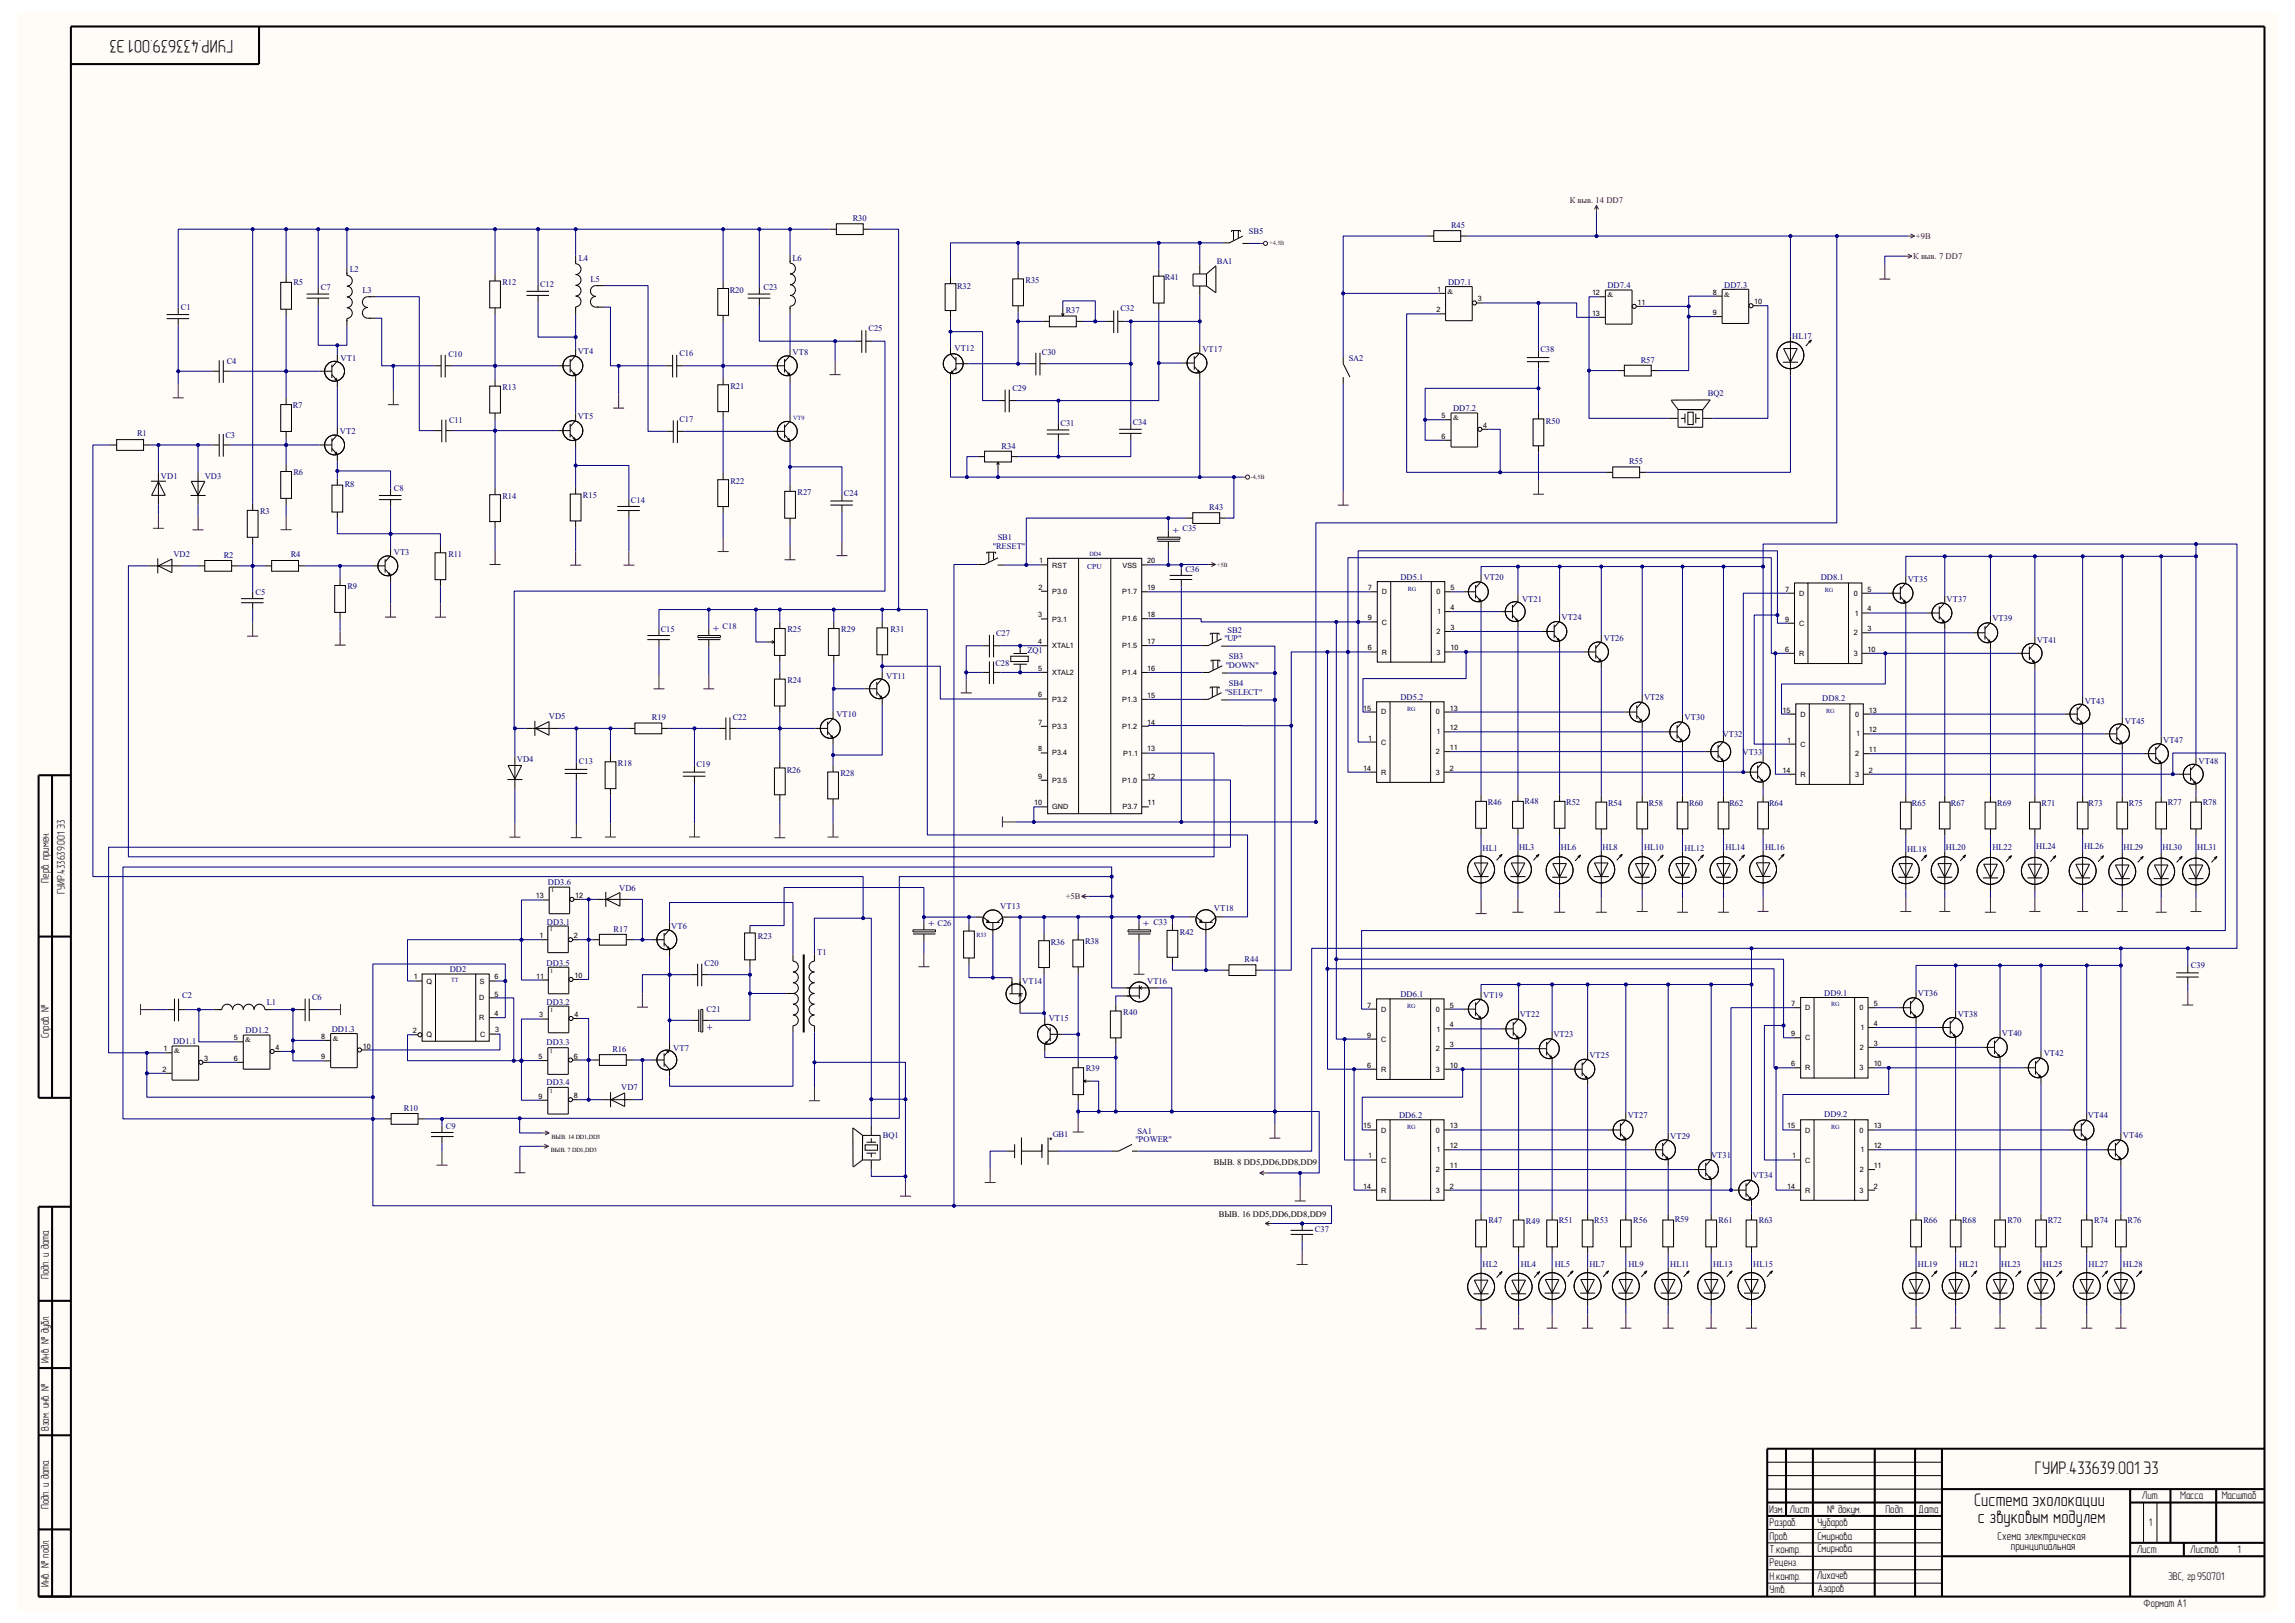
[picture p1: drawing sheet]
<svg xmlns="http://www.w3.org/2000/svg" width="297mm" height="210mm" viewBox="0 0 297 210" stroke-linecap="round" stroke-linejoin="round" font-family="sans-serif">
<defs><g id="words">
<g font-size="2.4">
<text x="30.2" y="5.1" transform="rotate(-180 30.2 5.1)">ГУИР.433639.001 Э3</text>
<text x="263.4" y="190.8">ГУИР.433639.001 Э3</text>
<text x="255.5" y="194.9">Система эхолокации</text>
<text x="255.9" y="197.1">с звуковым модулем</text>
</g>
<g font-size="1.5" fill="#000080">
<text x="151.7" y="68.2" transform="rotate(90 151.7 68.2)">+</text>
<text x="92.2" y="80.9" transform="rotate(90 92.2 80.9)">+</text>
<text x="120.1" y="119" transform="rotate(90 120.1 119)">+</text>
<text x="147.9" y="119" transform="rotate(90 147.9 119)">+</text>
<text x="92.3" y="132.5" transform="rotate(-180 92.3 132.5)">+</text>
</g>
<g font-size="1.5">
<text x="258.5" y="199.2">Схема электрическая</text>
<text x="260.2" y="200.6">принципиальная</text>
</g>
<g font-size="1.4">
<text x="6.3" y="114.2" transform="rotate(-90 6.3 114.2)">Перв. примен.</text>
<text x="8.4" y="115.7" transform="rotate(-90 8.4 115.7)">ГУИР.433639.001 Э3</text>
<text x="6.3" y="134.3" transform="rotate(-90 6.3 134.3)">Справ. №</text>
<text x="6.3" y="165.5" transform="rotate(-90 6.3 165.5)">Подп. и дата</text>
<text x="6.3" y="176.3" transform="rotate(-90 6.3 176.3)">Инв. № дубл.</text>
<text x="6.3" y="185.2" transform="rotate(-90 6.3 185.2)">Взам. инв. №</text>
<text x="6.3" y="195.3" transform="rotate(-90 6.3 195.3)">Подп. и дата</text>
<text x="228.9" y="195.7">Изм.</text>
<text x="229" y="197.5">Разраб.</text>
<text x="231.6" y="195.7">Лист</text>
<text x="235.2" y="197.5">Чубаров</text>
<text x="236.5" y="195.7">№ докум.</text>
<text x="244" y="195.7">Подп.</text>
<text x="248.3" y="195.7">Дата</text>
<text x="277.2" y="194">Лит.</text>
<text x="278.1" y="197.5">1</text>
<text x="282.1" y="194">Масса</text>
<text x="287.5" y="194">Масштаб</text>
<text x="229" y="199.2">Пров.</text>
<text x="229" y="201">Т.контр.</text>
<text x="229" y="202.7">Реценз.</text>
<text x="235.2" y="199.2">Смирнова</text>
<text x="235.2" y="200.9">Смирнова</text>
<text x="276.5" y="201">Лист</text>
<text x="283.5" y="201">Листов</text>
<text x="289.6" y="201">1</text>
<text x="6.3" y="205.3" transform="rotate(-90 6.3 205.3)">Инв. № подл.</text>
<text x="229" y="206.2">Утв.</text>
<text x="229" y="204.4">Н.контр.</text>
<text x="235.1" y="204.3">Лихачев</text>
<text x="235.2" y="206">Азаров</text>
<text x="277.4" y="207.9">Формат А1</text>
<text x="280.6" y="204.4">ЭВС, гр.950701</text>
</g>
<g font-size="1.1" fill="#000080">
<text x="110.4" y="28.6">R30</text>
<text x="187.8" y="29.5">R45</text>
<text x="45.3" y="35.2">L2</text>
<text x="74.9" y="33.8">L4</text>
<text x="102.6" y="33.7">L6</text>
<text x="157.5" y="34.2">BA1</text>
<text x="161.6" y="30.3">SB5</text>
<text x="23.4" y="40.1">C1</text>
<text x="38" y="36.9">R5</text>
<text x="41.5" y="37.5">C7</text>
<text x="46.9" y="37.9">L3</text>
<text x="65" y="36.8">R12</text>
<text x="69.9" y="37.1">C12</text>
<text x="76.4" y="36.4">L5</text>
<text x="94.4" y="37.9">R20</text>
<text x="98.8" y="37.5">C23</text>
<text x="123.9" y="37.4">R32</text>
<text x="132.7" y="36.7">R35</text>
<text x="137.9" y="40.6">R37</text>
<text x="145" y="40.3">C32</text>
<text x="150.7" y="36.2">R41</text>
<text x="187.4" y="36.9">DD7.1</text>
<text x="208" y="37.3">DD7.4</text>
<text x="223.1" y="37.2">DD7.3</text>
<text x="29.3" y="47.1">C4</text>
<text x="44.1" y="46.7">VT1</text>
<text x="58" y="46.2">C10</text>
<text x="74.8" y="45.8">VT4</text>
<text x="87.9" y="46.1">C16</text>
<text x="102.6" y="45.9">VT8</text>
<text x="112.4" y="42.8">C25</text>
<text x="123.5" y="45.4">VT12</text>
<text x="134.8" y="45.9">C30</text>
<text x="155.6" y="45.6">VT17</text>
<text x="174.5" y="46.7">SA2</text>
<text x="199.3" y="45.6">C38</text>
<text x="212.3" y="47">R57</text>
<text x="231.9" y="43.8">HL17</text>
<text x="37.9" y="52.8">R7</text>
<text x="65" y="50.5">R13</text>
<text x="94.5" y="50.4">R21</text>
<text x="131" y="50.6">C29</text>
<text x="188" y="53.2">DD7.2</text>
<text x="221" y="51.3">BQ2</text>
<text x="17.7" y="56.5">R1</text>
<text x="29.2" y="56.6">C3</text>
<text x="44" y="56.2">VT2</text>
<text x="58.1" y="54.7">C11</text>
<text x="74.8" y="54.2">VT5</text>
<text x="87.9" y="54.6">C17</text>
<text x="129.6" y="58">R34</text>
<text x="137.2" y="55.1">C31</text>
<text x="146.6" y="55">C34</text>
<text x="200.1" y="54.9">R50</text>
<text x="210.8" y="60">R55</text>
<text x="20.8" y="61.9">VD1</text>
<text x="26.5" y="61.9">VD3</text>
<text x="38" y="61.4">R6</text>
<text x="44.6" y="63.1">R8</text>
<text x="51" y="63.5">C8</text>
<text x="65" y="64.5">R14</text>
<text x="75.4" y="64.4">R15</text>
<text x="81.7" y="65">C14</text>
<text x="94.5" y="62.6">R22</text>
<text x="103.2" y="64.1">R27</text>
<text x="109.2" y="64.1">C24</text>
<text x="156.5" y="66">R43</text>
<text x="33.7" y="66.5">R3</text>
<text x="51" y="71.8">VT3</text>
<text x="128.5" y="71">&quot;RESET&quot;</text>
<text x="129.1" y="69.9">SB1</text>
<text x="153" y="68.7">C35</text>
<text x="22.4" y="72.1">VD2</text>
<text x="29" y="72.2">R2</text>
<text x="33.1" y="77">C5</text>
<text x="37.6" y="72.1">R4</text>
<text x="45" y="76.2">R9</text>
<text x="58" y="72.1">R11</text>
<text x="153.4" y="74">C36</text>
<text x="181.2" y="75.1">DD5.1</text>
<text x="192" y="75.1">VT20</text>
<text x="197" y="77.9">VT21</text>
<text x="235.6" y="75">DD8.1</text>
<text x="246.9" y="75.3">VT35</text>
<text x="251.9" y="77.9">VT37</text>
<text x="85.5" y="81.7">C15</text>
<text x="93.5" y="81.4">C18</text>
<text x="101.9" y="81.8">R25</text>
<text x="108.9" y="81.8">R29</text>
<text x="115.2" y="81.7">R31</text>
<text x="128.9" y="82.3">C27</text>
<text x="158.5" y="83">&quot;UP&quot;</text>
<text x="158.9" y="81.9">SB2</text>
<text x="202.1" y="80.2">VT24</text>
<text x="207.6" y="83">VT26</text>
<text x="257.9" y="80.4">VT39</text>
<text x="263.6" y="83.1">VT41</text>
<text x="101.9" y="88.4">R24</text>
<text x="114.7" y="87.8">VT11</text>
<text x="128.8" y="86.1">C28</text>
<text x="133" y="84.5">ZQ1</text>
<text x="158.5" y="90">&quot;SELECT&quot;</text>
<text x="158.6" y="86.4">&quot;DOWN&quot;</text>
<text x="159" y="88.8">SB4</text>
<text x="159" y="85.3">SB3</text>
<text x="71" y="93">VD5</text>
<text x="84.4" y="93.2">R19</text>
<text x="94.8" y="93.2">C22</text>
<text x="108.2" y="92.8">VT10</text>
<text x="181.2" y="90.6">DD5.2</text>
<text x="212.8" y="90.6">VT28</text>
<text x="218" y="93.2">VT30</text>
<text x="222.9" y="95.4">VT32</text>
<text x="235.8" y="90.7">DD8.2</text>
<text x="269.8" y="91.1">VT43</text>
<text x="275" y="93.6">VT45</text>
<text x="66.9" y="98.6">VD4</text>
<text x="74.9" y="98.9">C13</text>
<text x="80" y="99.1">R18</text>
<text x="90.1" y="99.2">C19</text>
<text x="101.8" y="100">R26</text>
<text x="108.8" y="100.5">R28</text>
<text x="225.5" y="97.7">VT33</text>
<text x="280" y="96.1">VT47</text>
<text x="284.5" y="98.8">VT48</text>
<text x="192.5" y="104.2">R46</text>
<text x="197.3" y="104.1">R48</text>
<text x="202.7" y="104.2">R52</text>
<text x="208.1" y="104.3">R54</text>
<text x="213.4" y="104.3">R58</text>
<text x="218.6" y="104.3">R60</text>
<text x="223.8" y="104.3">R62</text>
<text x="228.9" y="104.3">R64</text>
<text x="247.4" y="104.4">R65</text>
<text x="252.5" y="104.3">R67</text>
<text x="258.5" y="104.3">R69</text>
<text x="264.2" y="104.3">R71</text>
<text x="270.3" y="104.3">R73</text>
<text x="275.5" y="104.3">R75</text>
<text x="280.5" y="104.2">R77</text>
<text x="285.1" y="104.2">R78</text>
<text x="191.9" y="110.1">HL1</text>
<text x="196.6" y="110">HL3</text>
<text x="202" y="110">HL6</text>
<text x="207.4" y="110">HL8</text>
<text x="212.8" y="110">HL10</text>
<text x="218" y="110.1">HL12</text>
<text x="223.3" y="110">HL14</text>
<text x="228.4" y="110">HL16</text>
<text x="246.8" y="110.2">HL18</text>
<text x="251.8" y="110">HL20</text>
<text x="257.9" y="109.9">HL22</text>
<text x="263.5" y="109.8">HL24</text>
<text x="269.7" y="109.8">HL26</text>
<text x="274.8" y="110">HL29</text>
<text x="279.9" y="110">HL30</text>
<text x="284.4" y="110">HL31</text>
<text x="70.8" y="119.6">DD3.1</text>
<text x="70.9" y="114.5">DD3.6</text>
<text x="80.1" y="115.3">VD6</text>
<text x="121.3" y="119.8">C26</text>
<text x="129.5" y="117.7">VT13</text>
<text x="149.3" y="119.6">C33</text>
<text x="157.1" y="117.9">VT18</text>
<text x="58.2" y="125.8">DD2</text>
<text x="70.7" y="125">DD3.5</text>
<text x="79.4" y="120.6">R17</text>
<text x="86.9" y="120.2">VT6</text>
<text x="91.2" y="125.1">C20</text>
<text x="98.1" y="121.5">R23</text>
<text x="105.7" y="123.6">T1</text>
<text x="136" y="122.3">R36</text>
<text x="140.4" y="122.1">R38</text>
<text x="152.7" y="121">R42</text>
<text x="161.1" y="124.5">R44</text>
<text x="283.5" y="125.3">C39</text>
<text x="23.6" y="129.2">C2</text>
<text x="34.5" y="130">L1</text>
<text x="40.4" y="129.5">C6</text>
<text x="70.7" y="130">DD3.2</text>
<text x="91.4" y="130.9">C21</text>
<text x="132.3" y="127.3">VT14</text>
<text x="145.4" y="131.4">R40</text>
<text x="148.5" y="127.3">VT16</text>
<text x="181.2" y="129">DD6.1</text>
<text x="191.9" y="129.2">VT19</text>
<text x="196.7" y="131.7">VT22</text>
<text x="236.1" y="128.8">DD9.1</text>
<text x="248.2" y="128.9">VT36</text>
<text x="253.4" y="131.6">VT38</text>
<text x="22.4" y="135">DD1.1</text>
<text x="31.8" y="133.6">DD1.2</text>
<text x="42.9" y="133.5">DD1.3</text>
<text x="70.7" y="135.2">DD3.3</text>
<text x="79.2" y="136.1">R16</text>
<text x="87.1" y="136">VT7</text>
<text x="135.7" y="132.1">VT15</text>
<text x="201" y="134.2">VT23</text>
<text x="205.7" y="136.9">VT25</text>
<text x="259.1" y="134">VT40</text>
<text x="264.5" y="136.7">VT42</text>
<text x="52.3" y="143.7">R10</text>
<text x="70.7" y="140.4">DD3.4</text>
<text x="80.4" y="141.1">VD7</text>
<text x="140.5" y="138.6">R39</text>
<text x="57.7" y="146">C9</text>
<text x="114.3" y="147.3">BQ1</text>
<text x="136.3" y="147.1">GB1</text>
<text x="146.9" y="147.7">&quot;POWER&quot;</text>
<text x="147.2" y="146.8">SA1</text>
<text x="181.1" y="144.7">DD6.2</text>
<text x="210.7" y="144.7">VT27</text>
<text x="216.2" y="147.4">VT29</text>
<text x="221.4" y="149.9">VT31</text>
<text x="236.1" y="144.6">DD9.2</text>
<text x="270.2" y="144.7">VT44</text>
<text x="274.7" y="147.2">VT46</text>
<text x="226.8" y="152.4">VT34</text>
<text x="170.2" y="159.4">C37</text>
<text x="192.6" y="158.2">R47</text>
<text x="197.5" y="158.4">R49</text>
<text x="201.7" y="158.2">R51</text>
<text x="206.3" y="158.2">R53</text>
<text x="211.4" y="158.2">R56</text>
<text x="216.7" y="158.2">R59</text>
<text x="222.4" y="158.2">R61</text>
<text x="227.6" y="158.2">R63</text>
<text x="248.9" y="158.2">R66</text>
<text x="254" y="158.2">R68</text>
<text x="259.8" y="158.2">R70</text>
<text x="265" y="158.2">R72</text>
<text x="271" y="158.2">R74</text>
<text x="275.3" y="158.2">R76</text>
<text x="191.9" y="163.9">HL2</text>
<text x="196.8" y="163.9">HL4</text>
<text x="201.2" y="163.9">HL5</text>
<text x="205.7" y="163.9">HL7</text>
<text x="210.7" y="163.9">HL9</text>
<text x="216.2" y="163.9">HL11</text>
<text x="221.7" y="163.9">HL13</text>
<text x="226.9" y="164">HL15</text>
<text x="248.2" y="163.9">HL19</text>
<text x="253.5" y="163.9">HL21</text>
<text x="259" y="163.9">HL23</text>
<text x="264.4" y="163.9">HL25</text>
<text x="270.3" y="163.9">HL27</text>
<text x="274.7" y="163.9">HL28</text>
</g>
<g font-size="1.1" fill="#800000">
<text x="203.2" y="26.3">К выв. 14 DD7</text>
<text x="247.6" y="33.5">К выв. 7 DD7</text>
<text x="247.9" y="30.9">+9В</text>
<text x="137.9" y="116.4">+5B</text>
</g>
<g font-size="1.1">
<text x="157.1" y="150.7">ВЫВ. 8 DD5,DD6,DD8,DD9</text>
<text x="157.7" y="157.5">ВЫВ. 16 DD5,DD6,DD8,DD9</text>
</g>
<g font-size="1">
<text x="187.3" y="38">&amp;</text>
<text x="208" y="38.5">&amp;</text>
<text x="223.1" y="38.4">&amp;</text>
<text x="188" y="54.4">&amp;</text>
<text x="22.5" y="136.3">&amp;</text>
<text x="31.7" y="134.9">&amp;</text>
<text x="43.1" y="134.7">&amp;</text>
</g>
<text font-size="1" fill="#000080" x="140.7" y="73.6">CPU</text>
<g font-size=".9">
<text x="185.9" y="40.4">2</text>
<text x="186" y="37.8">1</text>
<text x="191.3" y="39">3</text>
<text x="206" y="38.2">12</text>
<text x="206" y="40.9">13</text>
<text x="211.9" y="39.5">11</text>
<text x="221.7" y="38.1">8</text>
<text x="221.7" y="40.8">9</text>
<text x="227" y="39.4">10</text>
<text x="186.6" y="54.1">5</text>
<text x="186.6" y="56.8">6</text>
<text x="191.9" y="55.4">4</text>
<text x="134.4" y="76.3">2</text>
<text x="134.5" y="72.9">1</text>
<text x="136.2" y="73.4">RST</text>
<text x="136.2" y="76.8">P3.0</text>
<text x="145.2" y="76.9">P1.7</text>
<text x="145.3" y="73.4">VSS</text>
<text x="148.5" y="76.4">19</text>
<text x="148.5" y="72.9">20</text>
<text x="177" y="76.4">7</text>
<text x="178.8" y="76.9">D</text>
<text x="185.9" y="76.9">0</text>
<text x="187.7" y="76.4">5</text>
<text x="231" y="76.6">7</text>
<text x="232.8" y="77.1">D</text>
<text x="239.9" y="77.1">0</text>
<text x="241.7" y="76.6">5</text>
<text x="134.4" y="79.9">3</text>
<text x="134.4" y="83.4">4</text>
<text x="136.2" y="80.4">P3.1</text>
<text x="136.2" y="83.9">XTAL1</text>
<text x="145.2" y="83.9">P1.5</text>
<text x="145.2" y="80.4">P1.6</text>
<text x="148.5" y="83.4">17</text>
<text x="148.5" y="79.9">18</text>
<text x="177" y="80.3">9</text>
<text x="178.8" y="80.8">C</text>
<text x="185.9" y="82">2</text>
<text x="186" y="79.5">1</text>
<text x="187.7" y="81.5">3</text>
<text x="187.7" y="79">4</text>
<text x="231" y="80.4">9</text>
<text x="232.8" y="81">C</text>
<text x="239.9" y="82.2">2</text>
<text x="240" y="79.7">1</text>
<text x="241.7" y="81.7">3</text>
<text x="241.7" y="79.1">4</text>
<text x="134.4" y="86.8">5</text>
<text x="136.2" y="87.3">XTAL2</text>
<text x="145.2" y="87.3">P1.4</text>
<text x="148.5" y="86.8">16</text>
<text x="177" y="84.2">6</text>
<text x="178.8" y="84.7">R</text>
<text x="185.9" y="84.7">3</text>
<text x="187.7" y="84.2">10</text>
<text x="231" y="84.3">6</text>
<text x="232.8" y="84.9">R</text>
<text x="239.9" y="84.9">3</text>
<text x="241.7" y="84.3">10</text>
<text x="134.4" y="90.3">6</text>
<text x="134.4" y="93.8">7</text>
<text x="136.2" y="90.8">P3.2</text>
<text x="136.2" y="94.3">P3.3</text>
<text x="145.2" y="94.3">P1.2</text>
<text x="145.2" y="90.8">P1.3</text>
<text x="148.5" y="93.8">14</text>
<text x="148.5" y="90.3">15</text>
<text x="176.4" y="91.9">15</text>
<text x="177.1" y="95.8">1</text>
<text x="178.7" y="92.5">D</text>
<text x="185.8" y="92.5">0</text>
<text x="185.9" y="95">1</text>
<text x="187.6" y="94.5">12</text>
<text x="187.6" y="91.9">13</text>
<text x="230.7" y="92.2">15</text>
<text x="233" y="92.8">D</text>
<text x="240.1" y="92.8">0</text>
<text x="240.2" y="95.3">1</text>
<text x="241.9" y="94.8">12</text>
<text x="241.9" y="92.2">13</text>
<text x="134.4" y="97.2">8</text>
<text x="134.4" y="100.8">9</text>
<text x="136.2" y="97.7">P3.4</text>
<text x="136.2" y="101.3">P3.5</text>
<text x="145.2" y="101.3">P1.0</text>
<text x="145.4" y="97.8">P1.1</text>
<text x="148.5" y="100.8">12</text>
<text x="148.5" y="97.2">13</text>
<text x="176.4" y="99.7">14</text>
<text x="178.7" y="96.4">C</text>
<text x="178.7" y="100.2">R</text>
<text x="185.8" y="100.2">3</text>
<text x="185.8" y="97.6">2</text>
<text x="187.6" y="99.7">2</text>
<text x="187.6" y="97.1">11</text>
<text x="230.7" y="100">14</text>
<text x="231.3" y="96.1">1</text>
<text x="233" y="96.6">C</text>
<text x="233" y="100.5">R</text>
<text x="240.1" y="100.5">3</text>
<text x="240.1" y="97.9">2</text>
<text x="241.9" y="100">2</text>
<text x="241.9" y="97.3">11</text>
<text x="133.9" y="104.2">10</text>
<text x="136.2" y="104.7">GND</text>
<text x="145.3" y="104.7">P3.7</text>
<text x="148.5" y="104.2">11</text>
<text x="69.3" y="116.2">13</text>
<text x="74.4" y="116.2">12</text>
<text x="69.8" y="121.4">1</text>
<text x="74.3" y="121.4">2</text>
<text x="53.6" y="126.7">1</text>
<text x="55.2" y="127.3">Q</text>
<text x="62" y="129.5">D</text>
<text x="62.1" y="127.3">S</text>
<text x="64" y="131.5">4</text>
<text x="64" y="128.9">5</text>
<text x="64" y="126.7">6</text>
<text x="69.4" y="126.6">11</text>
<text x="69.8" y="131.7">3</text>
<text x="74.3" y="131.6">4</text>
<text x="74.3" y="126.5">10</text>
<text x="177" y="130.4">7</text>
<text x="178.7" y="130.9">D</text>
<text x="185.8" y="130.9">0</text>
<text x="187.6" y="130.4">5</text>
<text x="231.8" y="130.2">7</text>
<text x="233.6" y="130.7">D</text>
<text x="240.7" y="130.7">0</text>
<text x="242.5" y="130.2">5</text>
<text x="21.2" y="136">1</text>
<text x="26.4" y="137.3">3</text>
<text x="30.3" y="134.6">5</text>
<text x="30.3" y="137.3">6</text>
<text x="35.6" y="135.8">4</text>
<text x="41.6" y="134.5">8</text>
<text x="41.6" y="137.1">9</text>
<text x="46.9" y="135.7">10</text>
<text x="53.4" y="133.7">2</text>
<text x="55.2" y="134.2">Q</text>
<text x="62" y="132">R</text>
<text x="62.1" y="134.2">C</text>
<text x="64.1" y="133.6">3</text>
<text x="69.7" y="137">5</text>
<text x="74.3" y="137">6</text>
<text x="177" y="134.3">9</text>
<text x="178.7" y="134.8">C</text>
<text x="185.8" y="136">2</text>
<text x="185.9" y="133.5">1</text>
<text x="187.6" y="135.5">3</text>
<text x="187.6" y="132.9">4</text>
<text x="231.8" y="134.1">9</text>
<text x="231.8" y="138">6</text>
<text x="233.6" y="134.6">C</text>
<text x="240.7" y="135.8">2</text>
<text x="240.8" y="133.3">1</text>
<text x="242.5" y="138">10</text>
<text x="242.5" y="135.3">3</text>
<text x="242.5" y="132.8">4</text>
<text x="21" y="138.7">2</text>
<text x="69.7" y="142.2">9</text>
<text x="74.3" y="142.1">8</text>
<text x="177" y="138.2">6</text>
<text x="178.7" y="138.7">R</text>
<text x="185.8" y="138.7">3</text>
<text x="187.6" y="138.2">10</text>
<text x="233.6" y="138.5">R</text>
<text x="240.7" y="138.5">3</text>
<text x="176.4" y="146">15</text>
<text x="177.1" y="149.9">1</text>
<text x="178.7" y="146.6">D</text>
<text x="185.8" y="146.6">0</text>
<text x="185.9" y="149.1">1</text>
<text x="187.6" y="148.6">12</text>
<text x="187.6" y="146">13</text>
<text x="231.3" y="146">15</text>
<text x="231.9" y="149.9">1</text>
<text x="233.6" y="146.6">D</text>
<text x="240.7" y="146.6">0</text>
<text x="240.8" y="149.1">1</text>
<text x="242.5" y="148.6">12</text>
<text x="242.5" y="146">13</text>
<text x="176.4" y="153.8">14</text>
<text x="178.7" y="150.5">C</text>
<text x="178.7" y="154.3">R</text>
<text x="185.8" y="154.3">3</text>
<text x="185.8" y="151.7">2</text>
<text x="187.6" y="153.8">2</text>
<text x="187.6" y="151.1">11</text>
<text x="231.3" y="153.8">14</text>
<text x="233.6" y="150.5">C</text>
<text x="233.6" y="154.3">R</text>
<text x="240.7" y="154.3">3</text>
<text x="240.7" y="151.7">2</text>
<text x="242.5" y="153.8">2</text>
<text x="242.5" y="151.1">11</text>
</g>
<text font-size=".8" fill="#a61c00" x="164.3" y="31.7">+4,5В</text>
<g font-size=".8" fill="#000080">
<text x="102.7" y="54.4">VT9</text>
<text x="141" y="72">DD4</text>
<text x="182.2" y="76.4">RG</text>
<text x="236.2" y="76.6">RG</text>
<text x="182.1" y="91.9">RG</text>
<text x="236.3" y="92.2">RG</text>
<text x="126.4" y="121.2">R33</text>
<text x="58.4" y="127.1">TT</text>
<text x="182.1" y="130.4">RG</text>
<text x="237" y="130.2">RG</text>
<text x="182.1" y="146">RG</text>
<text x="237" y="146">RG</text>
</g>
<g font-size=".8" fill="#800000">
<text x="161.9" y="62">-4,5В</text>
<text x="157.5" y="73.3">+5B</text>
</g>
<g font-size=".8">
<text x="71.3" y="115.5">1</text>
<text x="71.2" y="120.5">1</text>
<text x="71.2" y="125.9">1</text>
<text x="71.2" y="130.9">1</text>
<text x="55.3" y="133.7">–</text>
<text x="71.2" y="136.3">1</text>
<text x="71.2" y="141.4">1</text>
<text x="71.3" y="149.1">ВЫВ. 7 DD1,DD3</text>
<text x="71.4" y="147.4">ВЫВ. 14 DD1,DD3</text>
</g>
</g></defs>
<path d="M2.2 1.7h292.6v206.6h-292.6z" fill-rule="evenodd" fill="#fffcf8"/>
<g fill="none" stroke="#000" stroke-width=".26">
<path d="M33.5 3.4v4.9h-24.3M6.7 100.3v41.8M9.2 100.3h-4.2v41.8h4.2M5 121.2h4.2M104 123.5v10.1M6.7 156.2v50.4M9.2 156.2h-4.2v50.4h288.1v-203.2h-283.9v203.2M5 177h4.2M5 168.3h4.2M5 185.7h4.2M5 197.9h4.2M228.7 194.4h22.6"/>
<path d="M228.7 196.2h22.6M231.1 187.5v8.7M234.6 187.5v19.1M242.6 187.5v19.1M247.8 187.5v19.1M251.3 192.7h41.8M251.3 187.5v19.1M275.7 194.4h17.4M275.7 192.7v13.9M275.7 199.6h17.4M280.9 192.7v6.9M282.6 199.6v1.8"/>
<path d="M286.8 192.7v6.9M293.1 187.5h-64.4v19.1M251.3 201.4h41.8"/>
</g>
<g fill="none" stroke="#000" stroke-width=".13">
<path d="M77.2 116.4h4.2M78.4 115.4v2M78.5 116.4l1.7-.9v1.8zM86.7 119.4v.9M97.1 119.9v.8M21.7 130.6h.9M22.6 129.2v2.9M23.1 130.6h.9M23.1 129.2v2.9M27.7 130.6h1a.7 .7 0 0 1 .7-.7 .7 .7 0 0 1 .7 .7 .69 .69 0 0 1 .7-.7 .69 .69 0 0 1 .7 .7 .7 .7 0 0 1 .7-.7 .7 .7 0 0 1 .7 .7 .7 .7 0 0 1 .7-.7 .7 .7 0 0 1 .7 .7h1M38.6 130.6h.9M39.5 129.2v2.9"/>
<path d="M40 130.6h.9M40 129.2v2.9M41.9 134.6h.9M41.9 137.3h.9M46.3 135.9h1.4M76.7 121.6h.9M76.7 137.2h.9M77.6 120.9h3.5v1.4h-3.5zM77.6 136.5h3.5v1.4h-3.5zM81.1 121.6h.8M81.1 137.2h.8M84.4 121.6h1.5"/>
<path d="M84.4 137.2h1.5M85.9 137.6l.8 .8v.9M85.9 122l.8 .8M85.9 120.7v1.8M85.9 136.3v1.7M86.3 136.1l.4-.2-.3 .4M86.3 122.6l.4 .2M86.5 122.5l.2 .3M86.7 122.8v.9M86.7 135v.8l-.8 .8M86.7 120.3l-.8 .8M89.4 126.1h.9"/>
<path d="M89.5 132h.9M90.3 124.7v2.9M90.4 130.6v2.9M90.7 130.6h.3v2.9h-.3zM90.8 126.1h.9M90.8 124.7v2.9M91 132h.8M96.4 120.7h1.3v3.5h-1.3zM97.1 124.2v.9M101.8 128.6h.8M102.6 123.5v.9a.7 .7 0 0 1 .7 .7 .7 .7 0 0 1-.7 .7 .7 .7 0 0 1 .7 .7 .7 .7 0 0 1-.7 .7 .7 .7 0 0 1 .7 .7 .7 .7 0 0 1-.7 .7M102.6 128.6a.7 .7 0 0 1 .7 .7 .7 .7 0 0 1-.7 .6 .7 .7 0 0 1 .7 .7 .7 .7 0 0 1-.7 .7 .7 .7 0 0 1 .7 .7 .7 .7 0 0 1-.7 .7v.9"/>
<path d="M105.4 123.5v.9a.7 .7 0 0 0-.7 .7 .7 .7 0 0 0 .7 .7 .7 .7 0 0 0-.7 .7 .7 .7 0 0 0 .7 .7 .7 .7 0 0 0-.7 .7 .7 .7 0 0 0 .7 .7 .7 .7 0 0 0-.7 .7 .7 .7 0 0 0 .7 .6 .7 .7 0 0 0-.7 .7 .7 .7 0 0 0 .7 .7 .7 .7 0 0 0-.7 .7 .7 .7 0 0 0 .7 .7v.9M49.8 144.8h.8M50.6 144.1h3.5v1.4h-3.5zM54.1 144.8h.9M55.8 147.1h2.9M55.8 146.5h2.9M57.2 145.7v.8M57.2 147.1v.9M77.8 142.3h4.2M79 141.3v2M79.1 142.3l1.7-.9v1.8zM228.7 199.6h22.6"/>
<path d="M228.7 197.9h22.6M228.7 192.7h22.6M228.7 190.9h22.6M228.7 189.2h22.6M277.4 194.4v5.2M279.1 194.4v5.2M228.7 204.9h22.6M228.7 203.1h22.6M228.7 201.4h22.6"/>
<circle cx="86.3" cy="121.6" r="1.29"/>
<circle cx="86.3" cy="137.2" r="1.29"/>
</g>
<g fill="none" stroke="#800000" stroke-width=".13">
<path d="M18.2 130.6h1.8M18.2 129.9v1.4M42.3 130.6h1.8M44.1 129.9v1.4M82.4 130.3h1.4M83.1 128.6v1.7M56.5 150.8h1.4M57.2 149v1.8M66.6 151.7h1.4M67.3 150v1.7M70.1 148.3h.9M70.2 146.6h.9"/>
<path d="M70.4 148.1l.6 .2M70.5 146.3l.6 .3M71 148.3l-.6 .3M71.1 146.6l-.6 .3"/>
</g>
<circle cx="46.5" cy="135.9" r=".26" fill="#f8fcff"/>
<g fill="none" stroke="#000" stroke-width=".13">
<path d="M30.6 134.8h.9M30.6 137.5h.9M35 136.1h1.3M42.8 133.7h3.4v4.5h-3.4z"/>
<circle cx="46.5" cy="135.9" r=".26"/>
</g>
<circle cx="35.2" cy="136.1" r=".26" fill="#f8fcff"/>
<g fill="none" stroke="#000" stroke-width=".13">
<path d="M21.4 136.2h.9M21.4 138.9h.9M25.7 137.5h1.4M31.5 133.9h3.4v4.5h-3.4z"/>
<circle cx="35.2" cy="136.1" r=".26"/>
</g>
<circle cx="26" cy="137.5" r=".26" fill="#f8fcff"/>
<g fill="none" stroke="#000" stroke-width=".13">
<path d="M134.7 73.1h.9M134.7 76.5h.9M135.6 72.2h4v33.1h-4zM139.6 72.2h4.1M143.8 72.2h4v33.1h-4zM147.8 73.1h.8M147.8 76.6h.8M149.8 69.5h2.9v.3h-2.9zM149.8 70h2.9M151.2 68.6v.9M151.2 70v.9M151.4 74.5h2.9"/>
<path d="M151.4 75h2.9M152.9 73.6v.9M152.9 75v.9M153.5 67h.9M154.4 66.3h3.4v1.4h-3.4zM157.8 67h.9M177.4 76.6h.8M178.2 75.3h1.8v10.4h-1.8zM180 75.3h5.2M185.2 75.3h1.8v10.4h-1.8zM187 76.6h.9M187 79.1h.9"/>
<path d="M189.4 76.6h1.6M191 77l.7 .8M191 75.7v1.7M191.3 77.6l.4 .2M191.5 77.5l.2 .3M191.7 74.4v.9l-.7 .8M191.7 77.8v.9M127.2 83.6h.8M127.2 87h.8M128 82.1v3M128 85.6v2.9M128.6 83.6h.9"/>
<path d="M128.6 87h.9M128.6 82.1v3M128.6 85.6v2.9M134.7 83.6h.9M134.7 87h.9M134.7 90.5h.9M134.7 94h.9M134.7 97.4h.9M134.7 80.1h.9M147.8 87h.8M147.8 94h.8M147.8 97.5h.8"/>
<path d="M147.8 90.5h.8M147.8 83.5h.8M147.8 80.1h.8M177.3 92.1h.8M177.3 96h.8M177.3 99.9h.8M177.4 80.5h.8M177.4 84.4h.8M178.2 90.8h1.7v10.4h-1.7zM179.9 90.8h5.2M180 85.7h5.2M185.1 90.8h1.8v10.4h-1.8z"/>
<path d="M186.9 92.1h.9M186.9 99.9h.9M186.9 97.3h.9M186.9 94.7h.9M187 84.4h.9M187 81.7h.9M225.9 99.9h1.6M227.5 99v1.8M228.2 97.7v.9l-.7 .8M231.5 92.4h.9M231.5 96.3h.9M232.4 91.1h1.8v10.4h-1.8z"/>
<path d="M234.2 91.1h5.2M239.4 91.1h1.7v10.4h-1.7zM241.2 92.4h.9M241.2 97.5h.9M241.2 95h.9M119.6 119.4v.9M125.4 119.6v.9M126.3 118.7h.9M127.3 118.7l.7 .7M127.6 119.4h1.8M127.8 119l.2 .4-.4-.2M128.5 119.4v1.5"/>
<path d="M130.7 118.7h-.9l-.8 .7M134.7 101h.9M134.7 104.4h.9M139.6 105.3h4.1M147.4 119.4v.9M147.8 100.9h.8M147.8 104.4h.9M151.7 119.5v.9M153.9 118.6h.8M154.8 118.6l.8 .8M155.2 119.4h1.7M155.4 119l.2 .4-.4-.3"/>
<path d="M156.1 119.3v1.6M158.3 118.6h-.9l-.8 .8M179.9 101.2h5.2M190.7 113.4h1.9M190.8 111.7h1.8l-.9 1.7zM191 103.7h1.4v3.5h-1.4zM191.7 102.8v.9M191.7 107.2v.8M191.7 110.1v5M194 110.8l.4-.2-.2 .3M194.4 110.5l-.7 .8M227.2 113.4h2"/>
<path d="M227.3 111.6h1.8l-.9 1.8zM227.5 100.4l.7 .8v.8M227.5 103.8h1.4v3.5h-1.4zM228 100.8l.2 .3-.4-.2M228.2 102.9v.9M228.2 107.3v.8M228.2 110.1v5M230.5 110.8l.4-.2-.2 .3M230.9 110.5l-.7 .8M231.5 100.2h.9M234.2 101.5h5.2M241.2 100.2h.9"/>
<path d="M22.3 135.4h3.4v4.4h-3.4zM118.2 120.3h2.9v.3h-2.9zM118.2 120.9h2.9M119.6 120.9v.8M124.7 120.5h1.4v3.5h-1.4zM125.4 123.9v.9M130.6 128.6h1.8M131 126.5v2.1M131.8 128.9l.2-.3 .2 .3M132 126.5v4.5M134.4 121.7h1.4v3.5h-1.4zM135.1 120.9v.8"/>
<path d="M135.1 125.2v.9M135.2 131.7v.9l.7 .8M135.4 134.7l-.2 .4 .4-.2M135.9 133.8h1.6M135.9 134.4l-.7 .8v.9M135.9 133v1.7M138.8 138.2h1.4v3.4h-1.4zM138.8 121.6h1.4v3.5h-1.4zM139.5 120.8v.8M139.5 125.1v.9M139.5 137.3v.9M140.2 139.9l.4 .2"/>
<path d="M140.2 139.9h1.1M140.6 139.7l-.4 .2M143.7 130.8h1.4v3.5h-1.4zM144.4 130v.8M144.4 134.3v.9M145.4 127.8h4.5M145.4 128.9h2M146 120.3h2.9v.3h-2.9zM146 120.9h2.9M147.4 120.9v.8M147.4 127.5v1.7M147.8 127.7l-.4 .1 .4 .2"/>
<path d="M151 120.4h1.4v3.5h-1.4zM151.7 123.9v.8M158.2 125.5h.8M159 124.8h3.5v1.4h-3.5zM162.5 125.5h.9M281.6 125.9h3M281.6 126.4h3M283.1 125v.9M283.1 126.4v.9M139.5 141.6v.9"/>
<circle cx="191.3" cy="76.6" r="1.29"/>
<circle cx="227.8" cy="99.9" r="1.29"/>
<circle cx="128.5" cy="119" r="1.29"/>
<circle cx="156.1" cy="119" r="1.29"/>
<circle cx="191.7" cy="112.5" r="1.74"/>
<circle cx="228.2" cy="112.5" r="1.74"/>
<circle cx="26" cy="137.5" r=".26"/>
<circle cx="131.5" cy="128.6" r="1.29"/>
<circle cx="135.6" cy="133.8" r="1.29"/>
<circle cx="147.4" cy="128.4" r="1.29"/>
</g>
<g fill="none" stroke="#800000" stroke-width=".13">
<path d="M156.4 73h.9M156.8 72.8l.5 .2M157.3 73l-.5 .3M124.3 89.7h1.5M125 87.9v1.8M129.7 105.7v1.4M129.7 106.4h1.8M140 116l.5 .3M140 116h.9M140.5 115.7l-.5 .3M191 118.2h1.4M191.7 116.4v1.8"/>
<path d="M227.5 117.9h1.4M228.2 116.2v1.7M118.9 125.1h1.4M119.6 123.3v1.8M146.7 126.1h1.4M147.4 124.3v1.8M138.8 146.5h1.4M139.5 144.7v1.8"/>
</g>
<circle cx="168.5" cy="158.3" r=".18" fill="#000080"/>
<circle cx="168.5" cy="158.3" r=".18" fill="none" stroke="#000080" stroke-width=".13"/>
<path d="M168.5 158.3v.9" fill="none" stroke="#000" stroke-width=".13"/>
<circle cx="168.5" cy="158.3" r=".18" fill="#000080"/>
<circle cx="168.5" cy="158.3" r=".18" fill="none" stroke="#000080" stroke-width=".13"/>
<g fill="none" stroke="#000" stroke-width=".13">
<path d="M23.1 39.8v.9M36.3 36.5h1.4v3.5h-1.4zM37 35.7v.8M39.7 38.1h2.9M39.7 38.6h2.9M41.2 37.2v.9M41.2 38.6v.9M44.9 34.6v1a.7 .7 0 0 1 .7 .7 .7 .7 0 0 1-.7 .7 .7 .7 0 0 1 .7 .7 .7 .7 0 0 1-.7 .7 .7 .7 0 0 1 .7 .7 .7 .7 0 0 1-.7 .7 .7 .7 0 0 1 .7 .7 .7 .7 0 0 1-.7 .7v1M48.6 38.4h-1a.7 .7 0 0 0-.7 .7 .7 .7 0 0 0 .7 .7 .7 .7 0 0 0-.7 .7 .7 .7 0 0 0 .7 .7h1M63.4 36.4h1.4v3.4h-1.4zM64.1 35.5v.9M64.1 39.8v.9"/>
<path d="M68.1 37.7h3M68.1 38.2h3M69.6 36.8v.9M69.6 38.2v.9M74.5 33.1v1a.7 .7 0 0 1 .7 .7 .7 .7 0 0 1-.7 .7 .7 .7 0 0 1 .7 .7 .7 .7 0 0 1-.7 .7 .7 .7 0 0 1 .7 .7 .7 .7 0 0 1-.7 .7 .7 .7 0 0 1 .7 .7 .7 .7 0 0 1-.7 .7v1M78.2 37h-1.1a.69 .69 0 0 0-.7 .7 .69 .69 0 0 0 .7 .6 .7 .7 0 0 0-.7 .7 .7 .7 0 0 0 .7 .7h1.1M92.9 37.3h1.4v3.5h-1.4zM93.6 36.5v.8M96.8 38.1h2.9M96.8 38.6h2.9M98.3 37.2v.9M98.3 38.6v.9"/>
<path d="M102.2 33v1.1a.7 .7 0 0 1 .7 .7 .7 .7 0 0 1-.7 .6 .7 .7 0 0 1 .7 .7 .7 .7 0 0 1-.7 .7 .7 .7 0 0 1 .7 .7 .7 .7 0 0 1-.7 .7 .7 .7 0 0 1 .7 .7 .7 .7 0 0 1-.7 .7v1.1M107.4 29.7h.9M108.2 29h3.5v1.4h-3.5zM111.7 29.7h.9M122.3 36.7h1.4v3.5h-1.4zM123 35.8v.9M131.1 36.1h1.4v3.5h-1.4zM131.8 35.2v.9M131.8 39.6v.8M137.5 39.8v1.1M149.3 35.7h1.4v3.5h-1.4zM150 34.9v.9"/>
<path d="M150 39.2v.9M155.3 34.2v1.2M155.3 37v1.2M156.1 35.4l1.3-1v3.5l-1.3-.9M156.1 35.4v1.6M156.1 35.4h-1.7v1.6h1.7M158.3 31.4h.9M159.4 30v-.2h1.1v.2M159.6 29.8v1.3M160.3 29.8v1M160.8 31.5h.9M160.8 30.6l-1.7 .8"/>
<path d="M184.7 30.5h.9M185.6 29.8h3.4v1.4h-3.4zM189 30.5h.9M14.2 57.6h.9M15.1 56.9h3.5v1.4h-3.5zM18.6 57.6h.8M21.6 40.7h2.9M21.6 41.2h2.9M23.1 41.2v.9M27.5 57.6h.9M27.5 48h.9M28.4 46.6v2.9"/>
<path d="M28.4 56.2v2.9M28.9 57.6h.9M28.9 46.6v2.9M28.9 56.2v2.9M28.9 48h.9M36.3 52.4h1.4v3.4h-1.4zM37 40v.9M37 51.5v.9M37 55.8v.9M41.4 57.6h1.5M41.4 48h1.5M42.9 58l.8 .8"/>
<path d="M42.9 47.2v1.7M42.9 56.7v1.8M42.9 48.5l.8 .8M43.3 58.6l.4 .2M43.3 49.1l.4 .2M43.5 58.5l.2 .3M43.5 48.9l.2 .4M43.7 45.8v.9l-.8 .8M43.7 49.3v.9M43.7 55.4v.9l-.8 .8M43.7 58.8v.9M56.2 47.3h.9"/>
<path d="M56.3 55.7h.9M57.1 45.9v2.9M57.2 54.3v2.9M57.6 47.3h.9M57.6 45.9v2.9M57.7 55.7h.9M57.7 54.3v2.9M63.4 50h1.4v3.4h-1.4zM64.1 49.1v.9M64.1 53.4v.9M72.2 47.3h1.6M72.2 55.7h1.6"/>
<path d="M73.8 47.8l.7 .8M73.8 46.5v1.7M73.8 54.9v1.7M73.8 56.2l.7 .8M74.2 48.3l.3 .3M74.2 56.7l.3 .3M74.3 48.2l.2 .4M74.3 56.6l.2 .4M74.5 45.1v.9l-.7 .8M74.5 48.6v.9M74.5 53.5v.9M74.5 57v.8"/>
<path d="M74.5 54.4l-.7 .8M86.2 47.3h.8M86.2 55.8h.9M87 45.9v2.9M87.1 54.4v2.9M87.6 47.3h.9M87.6 45.9v2.9M87.7 55.8h.9M87.7 54.4v2.9M92.9 49.8h1.4v3.5h-1.4zM93.6 40.8v.9M93.6 48.9v.9"/>
<path d="M93.6 53.3v.8M99.9 47.3h1.6M99.9 55.8h1.6M101.5 47.8l.7 .8M101.5 46.5v1.7M101.5 54.9v1.8M101.5 56.3l.7 .7M101.9 48.3l.4 .3M101.9 56.8l.4 .2M102.1 48.2l.1 .4M102.1 56.7l.1 .3M102.2 45.1v.9l-.7 .8"/>
<path d="M102.2 48.6v.9M102.2 53.6v.9l-.7 .8M102.2 57v.9M110.6 44.1h.9M111.5 42.7v3M112.1 44.1h.8M112.1 42.7v3M123 40.2v.9M123 44.9v.9l.7 .8M123 48.4v.9M123.2 48l-.2 .3 .4-.2M123.7 47.1h1.6"/>
<path d="M123.7 47.6l-.7 .8M123.7 46.2v1.7M126.5 59.1h.9M127.4 58.4h3.5v1.4h-3.5zM129.2 59.8l-.2 .3M129.2 59.8l.1 .3M129.2 59.8v1M129.2 51.8h.9M130.1 50.4v2.9M130.6 51.8h.9M130.6 50.4v2.9M130.9 59.1h.9"/>
<path d="M133.2 47.1h.9M134.1 45.7v2.9M134.6 47.1h.9M134.6 45.7v2.9M134.9 41.6h.9M135.5 55.6h2.9M135.5 56.2h2.9M135.8 40.9h3.5v1.4h-3.5zM137 54.8v.8M137 56.2v.8M137.4 40.5l.1 .4M137.7 40.5l-.2 .4"/>
<path d="M139.3 41.6h.9M143.3 41.6h.8M144.1 40.2v2.9M144.7 41.6h.8M144.7 40.2v2.9M144.8 55.6h3M144.8 56.1h3M146.3 54.7v.9M146.3 56.1v.9M153 47h1.6M154.6 47.4l.7 .8M154.6 46.1v1.7"/>
<path d="M154.9 48l.4 .2M155.1 47.9l.2 .3M155.3 44.8v.9l-.7 .8M155.3 48.2v.9M173.8 46.2v.9M173.8 48.8v.9M173.8 47.1l.9 1.7M197.6 46.3h2.9M197.6 46.8h2.9M198.4 54.2h1.4v3.5h-1.4zM199.1 45.4v.9M199.1 46.8v.9"/>
<path d="M199.1 53.3v.9M199.1 57.7v.9M209.3 48h.9M210.2 47.3h3.5v1.4h-3.5zM213.7 48h.9M230.7 46.9h2M230.8 45.1h1.8l-.9 1.8zM231.7 43.5v5.1M234.1 44.2l.3-.2-.2 .4M234.4 44l-.7 .8M19.2 73.2h4.2M19.5 62.3h2"/>
<path d="M20.4 72.2v2M20.5 73.2l1.7-.9v1.8zM20.5 61.1v4.2M20.5 62.3l.9 1.8h-1.8zM24.7 64.1h1.9M24.7 62.3h1.8l-.9 1.8zM25.6 73.2h.9M25.6 61.1v4.2M26.5 72.5h3.5v1.4h-3.5zM30 73.2h.8M31.2 77.5h2.9M31.2 78h2.9"/>
<path d="M32 66h1.4v3.5h-1.4zM32.7 65.2v.8M32.7 69.5v.9M32.7 76.6v.9M32.7 78v.9M34.3 73.2h.9M35.2 72.5h3.4v1.4h-3.4zM36.3 61h1.4v3.5h-1.4zM37 60.1v.9M37 64.5v.9M38.6 73.2h.9M43 62.8h1.4v3.5h-1.4z"/>
<path d="M43.3 75.8h1.4v3.4h-1.4zM43.7 61.9v.9M43.7 66.3v.8M44 74.9v.9M44 79.2v.9M48.3 73.2h1.5M49 64.1h3M49 64.7h3M49.8 73.7l.7 .8M49.8 72.4v1.7M50.2 74.2l.4 .3M50.4 74.1l.1 .4"/>
<path d="M50.5 63.2v.9M50.5 64.7v.8M50.5 71v.9l-.7 .8M50.5 74.5v.8M56.3 71.5h1.4v3.5h-1.4zM57 70.7v.8M57 75v.9M63.4 64h1.4v3.5h-1.4zM64.1 63.1v.9M64.1 67.5v.9M73.8 63.9h1.4v3.5h-1.4zM74.5 63.1v.8"/>
<path d="M74.5 67.4v.9M79.9 65.5h2.9M79.9 66.1h2.9M81.4 64.7v.8M81.4 66.1v.8M92.9 62.1h1.4v3.4h-1.4zM93.6 61.2v.9M93.6 65.5v.9M101.6 63.6h1.3v3.5h-1.3zM102.2 62.7v.9M102.2 67.1v.8M107.5 64.8h2.9"/>
<path d="M107.5 65.4h2.9M109 63.9v.9M109 65.4v.8M126.6 73h.9M127.7 71.6v-.1h1.1v.1M128 71.5v1.3M128.6 71.5v.9M129.1 73.1h.9M129.2 72.2l-1.8 .8M194.2 79.1h1.5M195.7 79.6l.7 .8M195.7 78.3v1.7"/>
<path d="M196.4 76.9v.9M196.4 77.8l-.7 .8M201.8 79.5v.9M207.8 61.1h.9M208.7 60.4h3.5v1.4h-3.5zM212.2 61.1h.9M231.4 76.8h.8M232.2 75.4h1.8v10.5h-1.8zM234 75.4h5.2M239.2 75.4h1.8v10.5h-1.8zM241 76.8h.9M241 79.3h.9"/>
<path d="M244.3 76.8h1.6M245.9 77.2l.7 .8M245.9 75.9v1.7M246.3 77.8l.3 .2M246.5 77.6l.1 .4M246.6 74.5v.9l-.7 .8M246.6 78v.9M249.4 79.3h1.6M251 79.8l.7 .8M251 78.5v1.7M251.7 77.1v.9l-.7 .8M257.6 79.7v.9l-.7 .8"/>
<path d="M65.7 99h1.8l-.9 1.8zM66.6 97.9v4.2M68 94.3h4.2M69.2 93.3v1.9M69.3 94.3l1.8-.9v1.7zM73.1 99.6h2.9M74.6 98.7v.9M78.3 98.6h1.4v3.4h-1.4zM79 97.7v.9M81.3 94.3h.9M82.2 93.6h3.4v1.3h-3.4zM83.8 82.2h2.9"/>
<path d="M83.8 82.8h2.9M85.3 81.4v.8M85.3 82.8v.9M85.6 94.3h.9M88.4 99.9h2.9M89.9 99v.9M90.3 82.2h2.9v.3h-2.9zM90.3 82.8h2.9M91.7 81.4v.8M91.7 82.8v.9M93.1 94.3h.8M93.9 92.8v3"/>
<path d="M94.5 94.3h.9M94.5 92.8v3M99.2 83.1h1M99.9 82.9l.3 .2M100.2 81.3h1.4v3.5h-1.4zM100.2 87.9h1.4v3.5h-1.4zM100.2 99.4h1.4v3.4h-1.4zM100.2 83.1l-.3 .1M100.9 80.5v.8M100.9 84.8v.9M100.9 87v.9M100.9 91.3v.9"/>
<path d="M100.9 98.5v.9M105.5 94.3h1.6M107.1 94.7l.7 .8M107.1 93.4v1.7M107.1 99.9h1.4v3.5h-1.4zM107.2 81.3h1.4v3.5h-1.4zM107.5 95.3l.3 .2M107.6 95.1l.2 .4M107.8 92v.9M107.8 95.5v.9M107.8 99v.9M107.8 92.9l-.7 .8"/>
<path d="M107.9 80.5v.8M107.9 84.8v.9M111.9 89.1h1.6M113.5 89.6l.7 .8M113.5 88.3v1.7M113.5 81.2h1.4v3.5h-1.4zM113.8 90.1l.4 .3M114 90l.2 .4M114.2 80.4v.8M114.2 84.7v.9M114.2 86.9v.9l-.7 .8M114.2 90.4v.8"/>
<path d="M155.5 90.5h.9M155.5 83.5h.9M155.6 87h.9M156.6 82.1v-.2h1.2v.2M156.6 89.1v-.2h1.2v.2M156.7 85.6v-.2h1.2v.2M156.9 81.9v1.4M156.9 88.9v1.3M157 85.4v1.3M157.5 81.9v1M157.5 88.9v1M157.6 85.4v1"/>
<path d="M158 90.6h.9M158 83.6h.9M158.1 89.6l-1.7 .9M158.1 82.7l-1.7 .8M158.1 87.1h.9M158.2 86.1l-1.8 .9M196.1 80.2l.3 .2M196.3 80l.1 .4M196.4 80.4v.9M199.5 81.7h1.6M201.1 82.1l.7 .8M201.1 80.8v1.8"/>
<path d="M201.5 82.7l.3 .2M201.7 82.6l.1 .3M201.8 82.9v.9M201.8 80.4l-.7 .8M204.9 84.4h1.6M206.5 84.8l.7 .8M206.5 83.5v1.7M206.9 85.4l.3 .2M207.1 85.2l.1 .4M207.2 82.1v.9l-.7 .8M207.2 85.6v.9M210.2 92.1h1.6"/>
<path d="M211.8 92.6l.7 .8M211.8 91.3v1.7M212.2 93.2l.3 .2M212.4 93l.1 .4M212.5 89.9v.9l-.7 .8M212.5 93.4v.9M215.4 94.7h1.6M217 95.1l.7 .8M217 93.8v1.8M217.4 95.7l.4 .2M217.6 95.6l.1 .3M217.7 92.5v.9l-.7 .8"/>
<path d="M217.7 95.9v.9M220.7 97.3h1.6M222.3 97.7l.7 .8M222.3 96.4v1.7M222.7 98.3l.4 .2M222.9 98.1l.1 .4M223 95v.9M223 98.5v.9M223 95.9l-.7 .8M231.4 80.6h.8M231.4 84.5h.8M234 85.9h5.2"/>
<path d="M241 84.5h.9M241 81.9h.9M251.3 80.3l.4 .3M251.5 80.2l.2 .4M251.7 80.6v.8M255.3 81.9h1.6M256.9 82.3l.7 .8M256.9 81v1.8M257.3 82.9l.3 .2M257.4 82.8l.2 .3M257.6 83.1v.9M261 84.5h1.6"/>
<path d="M262.6 85l.7 .8M262.6 83.7v1.7M263 85.5l.3 .3M263.2 85.4l.1 .4M263.3 82.3v.9l-.7 .8M263.3 85.8v.9M267.2 92.4h1.6M268.8 92.8l.7 .8M268.8 91.5v1.8M269.2 93.4l.3 .2M269.4 93.3l.1 .3M269.5 90.2v.9l-.7 .8"/>
<path d="M269.5 93.6v.9M272.4 95h1.5M273.9 95.4l.8 .8M273.9 94.1v1.7M274.3 96l.4 .2M274.5 95.8l.2 .4M274.7 92.8v.8M274.7 96.2v.9M274.7 93.7l-.8 .7M277.4 97.5h1.6M279 98l.7 .8M279 96.7v1.7"/>
<path d="M279.3 98.5l.4 .3M279.5 98.4l.2 .4M279.7 95.3v.9M279.7 98.8v.9M279.7 96.2l-.7 .8M283.5 99.3v1.7M284.2 98v.8M284.2 98.9l-.7 .8M65.7 100.9h1.9M70.9 119.8h2.6v3.5h-2.6zM73.1 100.1h2.9M74.6 100.1v.9"/>
<path d="M79 102v.9M88.4 100.4h2.9M89.9 100.4v.9M100.9 102.8v.9M107.8 103.4v.8M195.5 113.4h1.9M195.6 111.7h1.7l-.9 1.7zM195.7 103.7h1.4v3.5h-1.4zM196.4 102.8v.9M196.4 107.2v.8M196.4 110.1v5M198.8 110.8l.4-.2-.2 .3"/>
<path d="M199.2 110.5l-.7 .8M200.9 113.5h1.9M201 111.7h1.7l-.9 1.8zM201.1 103.7h1.4v3.5h-1.4zM201.8 102.8v.9M201.8 107.2v.8M201.8 110.2v5M204.2 110.8l.4-.1-.3 .3M204.6 110.6l-.8 .8M206.3 113.4h1.9M206.3 111.7h1.8l-.9 1.7zM206.5 103.8h1.4v3.5h-1.4z"/>
<path d="M207.2 102.9v.9M207.2 107.3v.8M207.2 110.1v5M209.6 110.8l.3-.2-.2 .3M209.9 110.5l-.7 .8M211.6 113.5h1.9M211.6 111.7h1.8l-.9 1.8zM211.8 103.8h1.4v3.5h-1.4zM212.5 102.9v.9M212.5 107.3v.8M212.5 110.2v5M214.9 110.8l.3-.1-.2 .3"/>
<path d="M215.2 110.6l-.7 .8M216.8 113.5h1.9M216.9 111.7h1.7l-.9 1.8zM217.1 103.8h1.3v3.5h-1.3zM217.7 102.9v.9M217.7 107.3v.8M217.7 110.2v5M220.1 110.8l.4-.1-.3 .3M220.5 110.6l-.7 .8M222.1 113.5h1.9M222.2 111.7h1.7l-.9 1.8zM222.4 103.8h1.3v3.5h-1.3z"/>
<path d="M223 102.9v.9M223 107.3v.8M223 110.2v5M225.4 110.8l.4-.1-.2 .3M225.8 110.6l-.7 .8M245.7 113.5h1.9M245.8 111.7h1.7l-.9 1.8zM245.9 103.8h1.4v3.5h-1.4zM246.6 102.9v.9M246.6 107.3v.8M246.6 110.2v5M249 110.8l.4-.1-.3 .3"/>
<path d="M249.4 110.6l-.8 .8M250.7 113.5h2M250.8 111.7h1.8l-.9 1.8zM251 103.8h1.4v3.5h-1.4zM251.7 102.9v.9M251.7 107.3v.8M251.7 110.2v5M254 110.8l.4-.1-.2 .3M254.4 110.6l-.7 .8M256.6 113.6h2M256.7 111.8h1.8l-.9 1.8zM256.9 103.8h1.4v3.5h-1.4z"/>
<path d="M257.6 102.9v.9M257.6 107.3v.8M257.6 110.3v5M259.9 110.9l.4-.2-.2 .4M260.3 110.7l-.7 .8M262.4 113.6h1.9M262.5 111.8h1.7l-.9 1.8zM262.6 103.8h1.4v3.5h-1.4zM263.3 102.9v.9M263.3 107.3v.8M263.3 110.3v5M265.7 110.9l.4-.2-.2 .4"/>
<path d="M266.1 110.7l-.8 .8M268.6 113.6h1.9M268.6 111.8h1.8l-.9 1.8zM268.8 103.8h1.4v3.5h-1.4zM269.5 102.9v.9M269.5 107.3v.8M269.5 110.3v5M271.9 110.9l.3-.2-.2 .4M272.2 110.7l-.7 .8M273.7 113.7h1.9M273.8 111.9h1.7l-.8 1.8zM274 103.8h1.3v3.5h-1.3z"/>
<path d="M274.7 102.9v.9M274.7 107.3v.8M274.7 110.3v5.1M277.4 110.8l-.7 .8M277.4 110.8l-.2 .4M277.4 110.8l-.4 .2M278.7 113.7h2M278.8 111.9h1.8l-.9 1.8zM279 103.8h1.4v3.5h-1.4zM279.7 102.9v.9M279.7 107.3v.8M279.7 110.3v5.1"/>
<path d="M281.9 100.2h1.6M282.4 110.8l-.7 .8M282.4 110.8l-.2 .4M282.4 110.8l-.4 .2M283.2 113.7h2M283.3 111.9h1.8l-.9 1.8zM283.5 100.6l.7 .8M283.5 103.8h1.4v3.5h-1.4zM283.9 101.2l.3 .2M284 101l.2 .4M284.2 101.4v.9M284.2 102.9v.9"/>
<path d="M284.2 107.3v.8M284.2 110.3v5.1M286.9 110.8l-.7 .8M286.9 110.8l-.2 .4M286.9 110.8l-.4 .2M70 121.6h.9M73.6 121.6h1.4M177.3 130.6h.8M177.3 134.5h.8M177.3 138.4h.8M178.2 129.3h1.7v10.4h-1.7zM179.9 129.3h5.2"/>
<path d="M179.9 139.7h5.2M185.1 129.3h1.8v10.4h-1.8zM186.9 130.6h.9M186.9 138.4h.9M186.9 135.7h.9M186.9 133.1h.9M189.4 130.6h1.6M191 131l.7 .8M191 129.7v1.7M191.3 131.6l.4 .2M191.5 131.4l.2 .4M191.7 128.4v.9l-.7 .8"/>
<path d="M191.7 131.8v.9M194.2 133.1h1.6M195.8 133.6l.7 .8M195.8 132.3v1.7M196.2 134.2l.3 .2M196.4 134l.1 .4M196.5 130.9v.9l-.7 .8M196.5 134.4v.9M198.6 135.7h1.6M200.2 136.1l.7 .8M200.2 134.8v1.8M200.5 136.7l.4 .2"/>
<path d="M200.7 136.6l.2 .3M200.9 133.5v.9M200.9 136.9v.9M200.9 134.4l-.7 .8M203.2 138.4h1.6M204.8 138.8l.7 .8M204.8 137.5v1.7M205.1 139.4l.4 .2M205.3 139.2l.2 .4M205.5 136.1v.9l-.7 .8M205.5 139.6v.9M232.1 130.4h.9"/>
<path d="M232.1 134.3h.9M232.1 138.2h.9M233 129.1h1.8v10.4h-1.8zM234.8 129.1h5.2M234.8 139.5h5.2M240 129.1h1.8v10.4h-1.8zM241.8 130.4h.9M241.8 138.2h.9M241.8 135.5h.9M241.8 133h.9M245.7 130.4h1.6M247.3 130.8l.7 .8"/>
<path d="M247.3 129.5v1.8M247.6 131.4l.4 .2M247.8 131.3l.2 .3M248 128.2v.9M248 131.6v.9M248 129.1l-.7 .8M250.8 133h1.6M252.4 133.4l.7 .8M252.4 132.1v1.7M252.8 134l.3 .2M252.9 133.8l.2 .4M253.1 130.8v.8l-.7 .8"/>
<path d="M253.1 134.2v.9M256.5 135.5h1.6M258.1 136l.7 .8M258.1 134.7v1.7M258.5 136.5l.3 .3M258.7 136.4l.1 .4M258.8 133.3v.9l-.7 .8M258.8 136.8v.8M261.8 138.2h1.6M263.4 138.6l.7 .8M263.4 137.3v1.7M263.8 139.2l.3 .2"/>
<path d="M264 139.1l.1 .3M264.1 136v.9l-.7 .8M264.1 139.4v.9M111.6 146.9h2.3v3.2h-2.3M111.6 146.9l-1.2-1v5.1l1.2-.9M111.6 146.9v3.2M112 148.1h1.6v.7h-1.6zM112.1 149.2h1.3M112.1 147.8h1.3M112.8 145.7v1.2M112.8 147.3v.5M112.8 149.2v.5"/>
<path d="M112.8 150.1v1.2M130.3 149h1M131.3 148.1v1.7M132.2 149h2.6M132.2 147.2v3.5M134.8 148.1v1.7M135.6 147.2v3.5M135.6 149h1.4M135.8 147.4h.4M136 147.2v.3M143.9 149h.9M146.5 149h.9"/>
<path d="M146.5 148.1l-1.7 .9M167 159.2h2.9M167 159.7h2.9M168.5 159.7v.9M177.3 146.2h.8M177.3 150.1h.8M177.3 154h.8M178.2 144.9h1.7v10.4h-1.7zM179.9 144.9h5.2M179.9 155.3h5.2M185.1 144.9h1.8v10.4h-1.8zM186.9 146.2h.9"/>
<path d="M186.9 154h.9M186.9 151.3h.9M186.9 148.8h.9M191 157.9h1.4v3.4h-1.4zM191.7 157v.9M195.8 157.9h1.4v3.4h-1.4zM196.5 157v.9M200.2 157.9h1.4v3.4h-1.4zM200.9 157v.9M204.8 157.9h1.4v3.4h-1.4zM205.5 157v.9M208.1 146.2h1.6"/>
<path d="M209.7 146.7l.7 .8M209.7 145.4v1.7M209.7 157.9h1.4v3.4h-1.4zM210.1 147.2l.3 .3M210.2 147.1l.2 .4M210.4 144v.9l-.7 .8M210.4 147.5v.8M210.4 157v.9M213.6 148.8h1.6M215.2 149.2l.7 .8M215.2 147.9v1.7M215.2 157.9h1.4v3.4h-1.4z"/>
<path d="M215.6 149.8l.3 .2M215.7 149.6l.2 .4M215.9 146.6v.9l-.7 .8M215.9 150v.9M215.9 157v.9M219.2 151.3h1.5M220.7 151.8l.8 .8M220.7 150.5v1.7M220.8 157.9h1.4v3.4h-1.4zM221.1 152.4l.4 .2M221.3 152.2l.2 .4M221.5 149.1v.9l-.8 .8"/>
<path d="M221.5 152.6v.9M221.5 157v.9M224.4 154h1.6M226 154.4l.7 .8M226 153.1v1.8M226 157.9h1.4v3.4h-1.4zM226.3 155l.4 .2M226.5 154.9l.2 .3M226.7 151.8v.9l-.7 .8M226.7 155.2v.9M226.7 157v.9M232.1 146.2h.9"/>
<path d="M232.1 150.1h.9M232.1 154h.9M233 144.9h1.8v10.4h-1.8zM234.8 144.9h5.2M234.8 155.3h5.2M240 144.9h1.8v10.4h-1.8zM241.8 146.2h.9M241.8 154h.9M241.8 151.3h.9M241.8 148.8h.9M247.3 157.9h1.4v3.4h-1.4zM248 157v.9"/>
<path d="M252.4 157.9h1.4v3.4h-1.4zM253.1 157v.9M258.1 157.9h1.4v3.4h-1.4zM258.8 157v.9M263.4 157.9h1.4v3.4h-1.4zM264.1 157v.9M267.8 146.2h1.6M269.4 146.7l.7 .8M269.4 145.4v1.7M269.4 157.9h1.4v3.4h-1.4zM269.7 147.2l.4 .3M269.9 147.1l.2 .4"/>
<path d="M270.1 144v.9l-.7 .8M270.1 147.5v.8M270.1 157v.9M272.2 148.8h1.6M273.8 149.2l.7 .8M273.8 147.9v1.7M273.8 157.9h1.4v3.4h-1.4zM274.1 149.8l.4 .2M274.3 149.6l.2 .4M274.5 146.6v.9l-.7 .8M274.5 150v.9M274.5 157v.9"/>
<path d="M190.7 167.4h1.9M190.8 165.7h1.8l-.9 1.7zM191.7 161.3v.9M191.7 164.1v5M194 164.8l.4-.2-.2 .3M194.4 164.5l-.7 .8M195.6 167.4h1.9M195.7 165.7h1.7l-.9 1.7zM196.5 161.3v.9M196.5 164.1v5M198.9 164.8l.4-.2-.3 .3M199.3 164.5l-.8 .8"/>
<path d="M199.9 167.3h1.9M200 165.6h1.8l-.9 1.7zM200.9 161.3v.9M200.9 164v5M203.6 164.4l-.7 .8M203.6 164.5l-.2 .3M203.6 164.5l-.4 .2M204.5 167.3h1.9M204.6 165.6h1.7l-.8 1.7zM205.5 161.3v.9M205.5 164v5M208.2 164.4l-.7 .8"/>
<path d="M208.2 164.5l-.2 .3M208.2 164.5l-.4 .2M209.4 167.3h2M209.5 165.6h1.8l-.9 1.7zM210.4 161.3v.9M210.4 164v5M213.1 164.4l-.7 .8M213.1 164.5l-.2 .3M213.1 164.5l-.4 .2M214.9 167.3h2M215 165.6h1.8l-.9 1.7zM215.9 161.3v.9"/>
<path d="M215.9 164v5M218.6 164.4l-.7 .8M218.6 164.5l-.2 .3M218.6 164.5l-.4 .2M220.5 167.3h1.9M220.6 165.6h1.7l-.8 1.7zM221.5 161.3v.9M221.5 164v5M224.2 164.4l-.7 .8M224.2 164.5l-.2 .3M224.2 164.5l-.4 .2M225.7 167.3h1.9"/>
<path d="M225.8 165.6h1.8l-.9 1.7zM226.7 161.3v.9M226.7 164v5M229.4 164.4l-.7 .8M229.4 164.5l-.2 .3M229.4 164.5l-.4 .2M247 167.3h1.9M247.1 165.6h1.8l-.9 1.7zM248 161.3v.9M248 164v5M250.7 164.4l-.7 .8M250.7 164.5l-.2 .3"/>
<path d="M250.7 164.5l-.4 .2M252.1 167.3h2M252.2 165.6h1.8l-.9 1.7zM253.1 161.3v.9M253.1 164v5M255.8 164.4l-.7 .8M255.8 164.5l-.2 .3M255.8 164.5l-.4 .2M257.9 167.3h1.9M258 165.6h1.7l-.9 1.7zM258.8 161.3v.9M258.8 164v5"/>
<path d="M261.5 164.4l-.7 .8M261.5 164.5l-.2 .3M261.6 164.5l-.4 .2M263.2 167.3h1.9M263.3 165.6h1.7l-.9 1.7zM264.1 161.3v.9M264.1 164v5M266.8 164.4l-.7 .8M266.8 164.5l-.2 .3M266.9 164.5l-.4 .2M269.1 167.3h1.9M269.2 165.6h1.7l-.8 1.7z"/>
<path d="M270.1 161.3v.9M270.1 164v5M272.8 164.4l-.7 .8M272.8 164.5l-.2 .3M272.8 164.5l-.4 .2M273.5 167.3h2M273.6 165.6h1.8l-.9 1.7zM274.5 161.3v.9M274.5 164v5M277.2 164.4l-.7 .8M277.2 164.5l-.2 .3M277.2 164.5l-.4 .2"/>
<circle cx="43.3" cy="48" r="1.29"/>
<circle cx="43.3" cy="57.6" r="1.29"/>
<circle cx="74.1" cy="55.7" r="1.29"/>
<circle cx="74.1" cy="47.3" r="1.29"/>
<circle cx="101.9" cy="55.8" r="1.29"/>
<circle cx="101.9" cy="47.3" r="1.29"/>
<circle cx="123.4" cy="47.1" r="1.29"/>
<circle cx="154.9" cy="47" r="1.29"/>
<circle cx="231.7" cy="46" r="1.74"/>
<circle cx="50.2" cy="73.2" r="1.29"/>
<circle cx="196.1" cy="79.1" r="1.29"/>
<circle cx="246.3" cy="76.8" r="1.29"/>
<circle cx="251.3" cy="79.3" r="1.29"/>
<circle cx="107.5" cy="94.3" r="1.29"/>
<circle cx="113.8" cy="89.1" r="1.29"/>
<circle cx="201.5" cy="81.7" r="1.29"/>
<circle cx="206.9" cy="84.4" r="1.29"/>
<circle cx="212.2" cy="92.1" r="1.29"/>
<circle cx="217.4" cy="94.7" r="1.29"/>
<circle cx="222.7" cy="97.3" r="1.29"/>
<circle cx="257.2" cy="81.9" r="1.29"/>
<circle cx="263" cy="84.5" r="1.29"/>
<circle cx="269.2" cy="92.4" r="1.29"/>
<circle cx="274.3" cy="95" r="1.29"/>
<circle cx="279.3" cy="97.5" r="1.29"/>
<circle cx="196.4" cy="112.5" r="1.74"/>
<circle cx="196.5" cy="112.5" r="1.74"/>
<circle cx="201.8" cy="112.6" r="1.74"/>
<circle cx="207.2" cy="112.5" r="1.74"/>
<circle cx="212.5" cy="112.6" r="1.74"/>
<circle cx="217.7" cy="112.6" r="1.74"/>
<circle cx="223" cy="112.6" r="1.74"/>
<circle cx="246.6" cy="112.6" r="1.74"/>
<circle cx="251.7" cy="112.6" r="1.74"/>
<circle cx="257.6" cy="112.7" r="1.74"/>
<circle cx="263.3" cy="112.7" r="1.74"/>
<circle cx="269.5" cy="112.7" r="1.74"/>
<circle cx="274.7" cy="112.8" r="1.74"/>
<circle cx="279.7" cy="112.8" r="1.74"/>
<circle cx="283.8" cy="100.2" r="1.29"/>
<circle cx="284.2" cy="112.8" r="1.74"/>
<circle cx="191.3" cy="130.6" r="1.29"/>
<circle cx="196.2" cy="133.1" r="1.29"/>
<circle cx="200.5" cy="135.7" r="1.29"/>
<circle cx="205.1" cy="138.4" r="1.29"/>
<circle cx="247.6" cy="130.4" r="1.29"/>
<circle cx="252.7" cy="133" r="1.29"/>
<circle cx="258.5" cy="135.5" r="1.29"/>
<circle cx="263.8" cy="138.2" r="1.29"/>
<circle cx="210.1" cy="146.2" r="1.29"/>
<circle cx="215.5" cy="148.8" r="1.29"/>
<circle cx="221.1" cy="151.3" r="1.29"/>
<circle cx="226.3" cy="154" r="1.29"/>
<circle cx="269.7" cy="146.2" r="1.29"/>
<circle cx="274.1" cy="148.8" r="1.29"/>
<circle cx="191.7" cy="166.5" r="1.74"/>
<circle cx="196.5" cy="166.5" r="1.74"/>
<circle cx="200.9" cy="166.4" r="1.74"/>
<circle cx="205.5" cy="166.4" r="1.74"/>
<circle cx="210.4" cy="166.4" r="1.74"/>
<circle cx="215.9" cy="166.4" r="1.74"/>
<circle cx="221.4" cy="166.4" r="1.74"/>
<circle cx="221.5" cy="166.4" r="1.74"/>
<circle cx="226.7" cy="166.4" r="1.74"/>
<circle cx="248" cy="166.4" r="1.74"/>
<circle cx="253.1" cy="166.4" r="1.74"/>
<circle cx="258.8" cy="166.4" r="1.74"/>
<circle cx="264.1" cy="166.4" r="1.74"/>
<circle cx="270.1" cy="166.4" r="1.74"/>
<circle cx="274.5" cy="166.4" r="1.74"/>
</g>
<g fill="none" stroke="#800000" stroke-width=".13">
<path d="M163.2 31.5h.3M206.6 26.6l-.3 .5M206.6 26.6l.3 .5M206.6 26.6v.9M243.2 36.1h1.4M243.9 34.3v1.8M246.5 33.1h.9M246.9 30.5h.9M246.9 32.9l.5 .2M247.3 30.3l.5 .2M247.4 33.1l-.5 .3M247.8 30.5l-.5 .3"/>
<path d="M22.4 51.5h1.4M23.1 49.7v1.8M50.2 52.4h1.4M50.9 50.6v1.8M79.4 52.8h1.4M80.1 51v1.8M107.4 48.5h1.4M108.1 46.7v1.8M19.8 68.4h1.4M20.5 66.6v1.8M24.9 68.6h1.4M25.6 66.8v1.8"/>
<path d="M36.3 68.5h1.4M37 66.8v1.7M49.8 79.8h1.5M50.5 78.1v1.7M56.3 79.9h1.4M57 78.1v1.8M63.4 73h1.4M64.1 71.3v1.7M73.8 73.1h1.4M74.5 71.4v1.7M80.7 73.1h1.4M81.4 71.4v1.7"/>
<path d="M92.9 71.4h1.4M93.6 69.6v1.8M101.5 72.4h1.5M102.2 70.7v1.7M108.3 71.9h1.4M109 70.1v1.8M160.8 61.7h.4M173.1 65.4h1.4M173.8 63.6v1.8M198.4 64h1.4M199.1 62.2v1.8M32 82.3h1.4"/>
<path d="M32.7 80.6v1.7M43.3 83.5h1.4M44 81.7v1.8M84.6 89.1h1.4M85.3 87.4v1.7M91 89.1h1.4M91.7 87.4v1.7M65.9 108.3h1.4M66.6 106.6v1.7M73.9 108.4h1.4M74.6 106.6v1.8M78.3 108.3h1.4"/>
<path d="M79 106.5v1.8M89.2 108.3h1.4M89.9 106.5v1.8M100.2 108.4h1.4M100.9 106.6v1.8M107.1 108.3h1.4M107.8 106.5v1.8M195.7 118h1.5M196.4 116.3v1.7M201.1 118h1.4M201.8 116.3v1.7M206.5 118h1.4"/>
<path d="M207.2 116.3v1.7M211.8 118h1.4M212.5 116.2v1.8M217 118h1.5M217.7 116.3v1.7M222.3 118h1.5M223 116.3v1.7M245.9 118h1.5M246.6 116.2v1.8M251 118h1.4M251.7 116.2v1.8M256.9 118h1.4"/>
<path d="M257.6 116.3v1.7M262.6 118h1.5M263.3 116.2v1.8M268.8 118h1.4M269.5 116.2v1.8M273.9 118h1.5M274.7 116.2v1.8M279 118h1.4M279.7 116.3v1.7M283.5 118h1.4M284.2 116.2v1.8M282.4 130h1.4"/>
<path d="M283.1 128.3v1.7M127.4 153h1.4M128.1 151.3v1.7M163 151.8l.6 .2M163 151.8h.9M163.6 151.5l-.6 .3M163.8 158.3l.5 .3M163.8 158.3h.8M164.3 158.1l-.5 .2M164.3 147.3h1.4M165 145.5v1.8M167.6 155.4h1.4"/>
<path d="M168.3 153.6v1.8M167.8 163.6h1.4M168.5 161.9v1.7M191 171.9h1.4M191.7 170.2v1.7M195.8 171.9h1.4M196.5 170.2v1.7M200.2 171.9h1.4M200.9 170.1v1.8M204.8 171.9h1.4M205.5 170.1v1.8M209.7 171.9h1.4"/>
<path d="M210.4 170.1v1.8M215.2 171.9h1.4M215.9 170.1v1.8M220.7 171.9h1.5M221.5 170.1v1.8M226 171.9h1.4M226.7 170.1v1.8M247.3 171.9h1.4M248 170.1v1.8M252.4 171.9h1.4M253.1 170.1v1.8M258.1 171.9h1.4"/>
<path d="M258.8 170.1v1.8M263.4 171.9h1.4M264.1 170.1v1.8M269.4 171.9h1.4M270.1 170.1v1.8M273.8 171.9h1.4M274.5 170.1v1.8"/>
<circle cx="163.8" cy="31.5" r=".27"/>
<circle cx="161.5" cy="61.7" r=".27"/>
</g>
<circle cx="73.8" cy="121.6" r=".26" fill="#f8fcff"/>
<g fill="none" stroke="#000" stroke-width=".13">
<path d="M70.1 131.9h.9M73.6 131.8h1.4"/>
<circle cx="73.8" cy="121.6" r=".26"/>
</g>
<circle cx="73.9" cy="131.8" r=".26" fill="#f8fcff"/>
<g fill="none" stroke="#000" stroke-width=".13">
<path d="M70 137.2h.9M71 130.2h2.6v3.4h-2.6zM73.6 137.2h1.4"/>
<circle cx="73.9" cy="131.8" r=".26"/>
</g>
<circle cx="73.8" cy="137.2" r=".26" fill="#f8fcff"/>
<g fill="none" stroke="#000" stroke-width=".13">
<path d="M70.9 135.6h2.6v3.4h-2.6zM70 142.4h.9M73.6 142.3h1.4"/>
<circle cx="73.8" cy="137.2" r=".26"/>
</g>
<circle cx="73.8" cy="142.3" r=".26" fill="#f8fcff"/>
<g fill="none" stroke="#000" stroke-width=".13">
<path d="M70.1 126.8h.9M73.6 126.7h1.4M70.9 140.7h2.6v3.5h-2.6z"/>
<circle cx="73.8" cy="142.3" r=".26"/>
</g>
<circle cx="73.9" cy="126.7" r=".26" fill="#f8fcff"/>
<g fill="none" stroke="#000" stroke-width=".13">
<path d="M70.2 116.5h.9M73.7 116.4h1.4M71 125.2h2.6v3.4h-2.6z"/>
<circle cx="73.9" cy="126.7" r=".26"/>
</g>
<circle cx="74" cy="116.4" r=".26" fill="#f8fcff"/>
<g fill="none" stroke="#000" stroke-width=".13">
<path d="M71.1 114.8h2.6v3.4h-2.6zM53.6 133.9h1M53.7 126.9h.9"/>
<circle cx="74" cy="116.4" r=".26"/>
</g>
<circle cx="54.3" cy="133.9" r=".26" fill="#f8fcff"/>
<g fill="none" stroke="#000" stroke-width=".13">
<path d="M186.2 38h.9M190.6 39.2h1.3M186.2 40.6h.9M215.9 54.1h1.2M217.2 53l-.9-1.2h5l-.9 1.2M217.2 53h3.2M217.2 53v2.3h3.2v-2.3M217.5 54.1h.6M218.1 53.5v1.3M218.4 53.3h.7v1.6h-.7zM219.5 54.1h.5M219.5 53.5v1.3"/>
<path d="M220.4 54.1h1.2M54.6 126h1.8v8.7h-1.8zM56.4 134.7h5.2M56.4 126h5.2M61.6 126h1.7v8.7h-1.7zM63.3 131.7h.9M63.3 129.1h.9M63.3 126.9h.9M63.4 133.8h.9"/>
<circle cx="54.3" cy="133.9" r=".26"/>
</g>
<path d="M116.5 154.8h1.4M117.2 153v1.8" fill="none" stroke="#800000" stroke-width=".13"/>
<circle cx="190.8" cy="39.2" r=".26" fill="#f8fcff"/>
<g fill="none" stroke="#000" stroke-width=".13">
<path d="M187.1 37.1h3.4v4.4h-3.4zM186.9 54.3h.9M186.9 57h.9M191.3 55.6h1.3"/>
<circle cx="190.8" cy="39.2" r=".26"/>
</g>
<circle cx="191.5" cy="55.6" r=".26" fill="#f8fcff"/>
<g fill="none" stroke="#000" stroke-width=".13">
<path d="M222 38.3h.9M226.3 39.6h1.4M187.8 53.4h3.4v4.4h-3.4zM222 41h.9"/>
<circle cx="191.5" cy="55.6" r=".26"/>
</g>
<circle cx="226.6" cy="39.6" r=".26" fill="#f8fcff"/>
<g fill="none" stroke="#000" stroke-width=".13">
<path d="M206.9 38.4h.9M211.2 39.6h1.4M222.9 37.4h3.4v4.5h-3.4zM206.9 41.1h.9"/>
<circle cx="226.6" cy="39.6" r=".26"/>
</g>
<circle cx="211.5" cy="39.6" r=".26" fill="#f8fcff"/>
<g fill="none" stroke="#000" stroke-width=".13">
<path d="M207.8 37.5h3.4v4.4h-3.4zM130.8 84.9h2.3v.7h-2.3zM131.2 86h1.7M131.2 84.6h1.7M132 83.9v.7M132 86v.7"/>
<circle cx="211.5" cy="39.6" r=".26"/>
</g>
<path d="M104.7 142.4h1.4M105.4 140.7v1.7" fill="none" stroke="#800000" stroke-width=".13"/>
<path d="M246.5 33.1h-2.6v1.2M14.2 57.6h-2.2v55.8h99.7v5.4h-6.3v4.7" fill="none" stroke="#000080" stroke-width=".13"/>
<circle cx="111.7" cy="118.8" r=".18" fill="#000080"/>
<g fill="none" stroke="#000080" stroke-width=".13">
<path d="M148.6 100.9h10.6v8.7h-145.1v26.6h7.3"/>
<circle cx="111.7" cy="118.8" r=".18"/>
</g>
<circle cx="19" cy="136.2" r=".18" fill="#000080"/>
<g fill="none" stroke="#000080" stroke-width=".13">
<path d="M143.9 113.4v-1.2h-128v32.6h32.4v-20.1h17.1v7h-1.2"/>
<circle cx="19" cy="136.2" r=".18"/>
</g>
<circle cx="143.9" cy="113.4" r=".18" fill="#000080"/>
<circle cx="143.9" cy="113.4" r=".18" fill="none" stroke="#000080" stroke-width=".13"/>
<circle cx="48.3" cy="144.8" r=".18" fill="#000080"/>
<circle cx="48.3" cy="144.8" r=".18" fill="none" stroke="#000080" stroke-width=".13"/>
<circle cx="48.3" cy="142" r=".18" fill="#000080"/>
<circle cx="48.3" cy="142" r=".18" fill="none" stroke="#000080" stroke-width=".13"/>
<circle cx="65.4" cy="126.9" r=".18" fill="#000080"/>
<g fill="none" stroke="#000080" stroke-width=".13">
<path d="M19.2 73.2h-2.6v37.7h140.5v-13.4h-8.5M19 138.9v3.1h29.3"/>
<circle cx="65.4" cy="126.9" r=".18"/>
</g>
<circle cx="19" cy="138.9" r=".18" fill="#000080"/>
<circle cx="19" cy="138.9" r=".18" fill="none" stroke="#000080" stroke-width=".13"/>
<circle cx="48.3" cy="142" r=".18" fill="#000080"/>
<g fill="none" stroke="#000080" stroke-width=".13">
<path d="M19 136.2v2.7h2.4"/>
<circle cx="48.3" cy="142" r=".18"/>
</g>
<circle cx="19" cy="138.9" r=".18" fill="#000080"/>
<circle cx="19" cy="138.9" r=".18" fill="none" stroke="#000080" stroke-width=".13"/>
<circle cx="19" cy="136.2" r=".18" fill="#000080"/>
<g fill="none" stroke="#000080" stroke-width=".13">
<path d="M19.4 57.6h6.2v3.5"/>
<circle cx="19" cy="136.2" r=".18"/>
</g>
<circle cx="20.5" cy="57.6" r=".18" fill="#000080"/>
<circle cx="20.5" cy="57.6" r=".18" fill="none" stroke="#000080" stroke-width=".13"/>
<circle cx="25.6" cy="57.6" r=".18" fill="#000080"/>
<g fill="none" stroke="#000080" stroke-width=".13">
<path d="M27.5 48h-4.4v1.7M20 130.6h1.7"/>
<circle cx="25.6" cy="57.6" r=".18"/>
</g>
<circle cx="23.1" cy="48" r=".18" fill="#000080"/>
<g fill="none" stroke="#000080" stroke-width=".13">
<path d="M23.1 39.8v-10.1h9.6v35.5"/>
<circle cx="23.1" cy="48" r=".18"/>
</g>
<circle cx="32.7" cy="29.7" r=".18" fill="#000080"/>
<g fill="none" stroke="#000080" stroke-width=".13">
<path d="M23.4 73.2h2.2M24 130.6h3.7"/>
<circle cx="32.7" cy="29.7" r=".18"/>
</g>
<circle cx="25.7" cy="130.6" r=".18" fill="#000080"/>
<g fill="none" stroke="#000080" stroke-width=".13">
<path d="M25.6 57.6h1.9"/>
<circle cx="25.7" cy="130.6" r=".18"/>
</g>
<circle cx="25.6" cy="57.6" r=".18" fill="#000080"/>
<g fill="none" stroke="#000080" stroke-width=".13">
<path d="M25.7 130.6v4.2h4.9"/>
<circle cx="25.6" cy="57.6" r=".18"/>
</g>
<circle cx="25.7" cy="130.6" r=".18" fill="#000080"/>
<g fill="none" stroke="#000080" stroke-width=".13">
<path d="M29.8 57.6h11.6M27.1 137.5h3.5"/>
<circle cx="25.7" cy="130.6" r=".18"/>
</g>
<circle cx="37" cy="57.6" r=".18" fill="#000080"/>
<g fill="none" stroke="#000080" stroke-width=".13">
<path d="M29.8 48h11.6"/>
<circle cx="37" cy="57.6" r=".18"/>
</g>
<circle cx="37" cy="48" r=".18" fill="#000080"/>
<g fill="none" stroke="#000080" stroke-width=".13">
<path d="M30.8 73.2h3.5"/>
<circle cx="37" cy="48" r=".18"/>
</g>
<circle cx="32.7" cy="73.2" r=".18" fill="#000080"/>
<g fill="none" stroke="#000080" stroke-width=".13">
<path d="M32.7 29.7h4.3v6"/>
<circle cx="32.7" cy="73.2" r=".18"/>
</g>
<circle cx="37" cy="29.7" r=".18" fill="#000080"/>
<circle cx="37" cy="29.7" r=".18" fill="none" stroke="#000080" stroke-width=".13"/>
<circle cx="32.7" cy="29.7" r=".18" fill="#000080"/>
<g fill="none" stroke="#000080" stroke-width=".13">
<path d="M35.3 130.6h3.3"/>
<circle cx="32.7" cy="29.7" r=".18"/>
</g>
<circle cx="37.9" cy="130.6" r=".18" fill="#000080"/>
<g fill="none" stroke="#000080" stroke-width=".13">
<path d="M37.9 134.6v1.5h-1.6"/>
<circle cx="37.9" cy="130.6" r=".18"/>
</g>
<circle cx="37.9" cy="136.1" r=".18" fill="#000080"/>
<circle cx="37.9" cy="136.1" r=".18" fill="none" stroke="#000080" stroke-width=".13"/>
<circle cx="37.9" cy="134.6" r=".18" fill="#000080"/>
<g fill="none" stroke="#000080" stroke-width=".13">
<path d="M37 29.7h7.9"/>
<circle cx="37.9" cy="134.6" r=".18"/>
</g>
<circle cx="37" cy="29.7" r=".18" fill="#000080"/>
<circle cx="37" cy="29.7" r=".18" fill="none" stroke="#000080" stroke-width=".13"/>
<circle cx="41.2" cy="29.7" r=".18" fill="#000080"/>
<circle cx="41.2" cy="29.7" r=".18" fill="none" stroke="#000080" stroke-width=".13"/>
<circle cx="44.9" cy="29.7" r=".18" fill="#000080"/>
<g fill="none" stroke="#000080" stroke-width=".13">
<path d="M37.9 136.1v1.2h4"/>
<circle cx="44.9" cy="29.7" r=".18"/>
</g>
<circle cx="37.9" cy="136.1" r=".18" fill="#000080"/>
<g fill="none" stroke="#000080" stroke-width=".13">
<path d="M37.9 130.6v4h4"/>
<circle cx="37.9" cy="136.1" r=".18"/>
</g>
<circle cx="37.9" cy="134.6" r=".18" fill="#000080"/>
<circle cx="37.9" cy="134.6" r=".18" fill="none" stroke="#000080" stroke-width=".13"/>
<circle cx="37.9" cy="130.6" r=".18" fill="#000080"/>
<g fill="none" stroke="#000080" stroke-width=".13">
<path d="M39.5 73.2h4.5v1.7"/>
<circle cx="37.9" cy="130.6" r=".18"/>
</g>
<circle cx="44" cy="73.2" r=".18" fill="#000080"/>
<g fill="none" stroke="#000080" stroke-width=".13">
<path d="M41.2 39.5v5.2h2.5M40.9 130.6h1.4"/>
<circle cx="44" cy="73.2" r=".18"/>
</g>
<circle cx="43.7" cy="44.7" r=".18" fill="#000080"/>
<g fill="none" stroke="#000080" stroke-width=".13">
<path d="M43.7 67.1v2h13.3v1.6"/>
<circle cx="43.7" cy="44.7" r=".18"/>
</g>
<circle cx="50.5" cy="69.1" r=".18" fill="#000080"/>
<g fill="none" stroke="#000080" stroke-width=".13">
<path d="M43.7 60.9h6.8v2.3"/>
<circle cx="50.5" cy="69.1" r=".18"/>
</g>
<circle cx="43.7" cy="60.9" r=".18" fill="#000080"/>
<g fill="none" stroke="#000080" stroke-width=".13">
<path d="M44.9 42.2v2.5h-1.2v1.1"/>
<circle cx="43.7" cy="60.9" r=".18"/>
</g>
<circle cx="43.7" cy="44.7" r=".18" fill="#000080"/>
<g fill="none" stroke="#000080" stroke-width=".13">
<path d="M44 73.2h4.3"/>
<circle cx="43.7" cy="44.7" r=".18"/>
</g>
<circle cx="44" cy="73.2" r=".18" fill="#000080"/>
<g fill="none" stroke="#000080" stroke-width=".13">
<path d="M44.9 34.6v-4.9h19.2v5.8"/>
<circle cx="44" cy="73.2" r=".18"/>
</g>
<circle cx="44.9" cy="29.7" r=".18" fill="#000080"/>
<circle cx="44.9" cy="29.7" r=".18" fill="none" stroke="#000080" stroke-width=".13"/>
<circle cx="64.1" cy="29.7" r=".18" fill="#000080"/>
<g fill="none" stroke="#000080" stroke-width=".13">
<path d="M64.3 133.8h.4v2.1h-17M48.3 144.8v11.2h75.2"/>
<circle cx="64.1" cy="29.7" r=".18"/>
</g>
<circle cx="123.5" cy="156" r=".18" fill="#000080"/>
<circle cx="123.5" cy="156" r=".18" fill="none" stroke="#000080" stroke-width=".13"/>
<circle cx="48.3" cy="144.8" r=".18" fill="#000080"/>
<g fill="none" stroke="#000080" stroke-width=".13">
<path d="M48.3 144.8h1.5"/>
<circle cx="48.3" cy="144.8" r=".18"/>
</g>
<circle cx="48.3" cy="144.8" r=".18" fill="#000080"/>
<g fill="none" stroke="#000080" stroke-width=".13">
<path d="M48.6 38.4h5.7v17.3h2M48.6 41.2h.8v6.1h6.8"/>
<circle cx="48.3" cy="144.8" r=".18"/>
</g>
<circle cx="50.9" cy="47.3" r=".18" fill="#000080"/>
<g fill="none" stroke="#000080" stroke-width=".13">
<path d="M53.6 133.9h-.9v3.4h14.8"/>
<circle cx="50.9" cy="47.3" r=".18"/>
</g>
<circle cx="67.5" cy="137.3" r=".18" fill="#000080"/>
<circle cx="67.5" cy="137.3" r=".18" fill="none" stroke="#000080" stroke-width=".13"/>
<circle cx="66.5" cy="137.3" r=".18" fill="#000080"/>
<g fill="none" stroke="#000080" stroke-width=".13">
<path d="M70 121.6h-17.3v5.3h1"/>
<circle cx="66.5" cy="137.3" r=".18"/>
</g>
<circle cx="67.5" cy="121.6" r=".18" fill="#000080"/>
<g fill="none" stroke="#000080" stroke-width=".13">
<path d="M143.9 116v-2.6h-27.5v31.3h-59.2v.1h-2.2"/>
<circle cx="67.5" cy="121.6" r=".18"/>
</g>
<circle cx="143.9" cy="116" r=".18" fill="#000080"/>
<circle cx="143.9" cy="116" r=".18" fill="none" stroke="#000080" stroke-width=".13"/>
<circle cx="143.9" cy="113.4" r=".18" fill="#000080"/>
<circle cx="143.9" cy="113.4" r=".18" fill="none" stroke="#000080" stroke-width=".13"/>
<circle cx="67.3" cy="144.7" r=".18" fill="#000080"/>
<circle cx="67.3" cy="144.7" r=".18" fill="none" stroke="#000080" stroke-width=".13"/>
<circle cx="57.2" cy="144.8" r=".18" fill="#000080"/>
<g fill="none" stroke="#000080" stroke-width=".13">
<path d="M58.5 47.3h5.6"/>
<circle cx="57.2" cy="144.8" r=".18"/>
</g>
<circle cx="64.1" cy="47.3" r=".18" fill="#000080"/>
<g fill="none" stroke="#000080" stroke-width=".13">
<path d="M58.6 55.7h5.5"/>
<circle cx="64.1" cy="47.3" r=".18"/>
</g>
<circle cx="64.1" cy="55.7" r=".18" fill="#000080"/>
<g fill="none" stroke="#000080" stroke-width=".13">
<path d="M72.2 55.7h-8.1v7.4"/>
<circle cx="64.1" cy="55.7" r=".18"/>
</g>
<circle cx="64.1" cy="55.7" r=".18" fill="#000080"/>
<g fill="none" stroke="#000080" stroke-width=".13">
<path d="M64.1 47.3h8.1"/>
<circle cx="64.1" cy="55.7" r=".18"/>
</g>
<circle cx="64.1" cy="47.3" r=".18" fill="#000080"/>
<g fill="none" stroke="#000080" stroke-width=".13">
<path d="M64.1 29.7h5.5"/>
<circle cx="64.1" cy="47.3" r=".18"/>
</g>
<circle cx="69.6" cy="29.7" r=".18" fill="#000080"/>
<circle cx="69.6" cy="29.7" r=".18" fill="none" stroke="#000080" stroke-width=".13"/>
<circle cx="64.1" cy="29.7" r=".18" fill="#000080"/>
<g fill="none" stroke="#000080" stroke-width=".13">
<path d="M64.2 129.1h2.3v8.2"/>
<circle cx="64.1" cy="29.7" r=".18"/>
</g>
<circle cx="66.5" cy="137.3" r=".18" fill="#000080"/>
<g fill="none" stroke="#000080" stroke-width=".13">
<path d="M64.2 126.9h1.2"/>
<circle cx="66.5" cy="137.3" r=".18"/>
</g>
<circle cx="65.4" cy="126.9" r=".18" fill="#000080"/>
<g fill="none" stroke="#000080" stroke-width=".13">
<path d="M112.9 44.1h1.6v32.4h-48v17.8h.1"/>
<circle cx="65.4" cy="126.9" r=".18"/>
</g>
<circle cx="66.6" cy="94.3" r=".18" fill="#000080"/>
<g fill="none" stroke="#000080" stroke-width=".13">
<path d="M68 94.3h-1.4v3.6"/>
<circle cx="66.6" cy="94.3" r=".18"/>
</g>
<circle cx="66.6" cy="94.3" r=".18" fill="#000080"/>
<g fill="none" stroke="#000080" stroke-width=".13">
<path d="M67.3 144.7v1.9h2.9"/>
<circle cx="66.6" cy="94.3" r=".18"/>
</g>
<circle cx="67.3" cy="144.7" r=".18" fill="#000080"/>
<g fill="none" stroke="#000080" stroke-width=".13">
<path d="M67.5 137.2v5.2h2.5M70.1 148.3h-2.8v1.7"/>
<circle cx="67.3" cy="144.7" r=".18"/>
</g>
<circle cx="67.5" cy="137.3" r=".18" fill="#000080"/>
<circle cx="67.5" cy="137.3" r=".18" fill="none" stroke="#000080" stroke-width=".13"/>
<circle cx="67.5" cy="137.2" r=".18" fill="#000080"/>
<g fill="none" stroke="#000080" stroke-width=".13">
<path d="M67.5 137.2h2.5"/>
<circle cx="67.5" cy="137.2" r=".18"/>
</g>
<circle cx="67.5" cy="137.2" r=".18" fill="#000080"/>
<g fill="none" stroke="#000080" stroke-width=".13">
<path d="M70.1 131.9h-2.6v5.3"/>
<circle cx="67.5" cy="137.2" r=".18"/>
</g>
<circle cx="67.5" cy="137.2" r=".18" fill="#000080"/>
<g fill="none" stroke="#000080" stroke-width=".13">
<path d="M67.5 121.6v5.2h2.6"/>
<circle cx="67.5" cy="137.2" r=".18"/>
</g>
<circle cx="67.5" cy="121.6" r=".18" fill="#000080"/>
<g fill="none" stroke="#000080" stroke-width=".13">
<path d="M70.2 116.5h-2.7v5.1"/>
<circle cx="67.5" cy="121.6" r=".18"/>
</g>
<circle cx="67.5" cy="121.6" r=".18" fill="#000080"/>
<g fill="none" stroke="#000080" stroke-width=".13">
<path d="M69.6 39.1v4.5h4.9"/>
<circle cx="67.5" cy="121.6" r=".18"/>
</g>
<circle cx="74.5" cy="43.6" r=".18" fill="#000080"/>
<g fill="none" stroke="#000080" stroke-width=".13">
<path d="M69.6 29.7h32.6v3.3"/>
<circle cx="74.5" cy="43.6" r=".18"/>
</g>
<circle cx="69.6" cy="29.7" r=".18" fill="#000080"/>
<circle cx="69.6" cy="29.7" r=".18" fill="none" stroke="#000080" stroke-width=".13"/>
<circle cx="74.5" cy="29.7" r=".18" fill="#000080"/>
<circle cx="74.5" cy="29.7" r=".18" fill="none" stroke="#000080" stroke-width=".13"/>
<circle cx="93.6" cy="29.7" r=".18" fill="#000080"/>
<circle cx="93.6" cy="29.7" r=".18" fill="none" stroke="#000080" stroke-width=".13"/>
<circle cx="98.3" cy="29.7" r=".18" fill="#000080"/>
<circle cx="98.3" cy="29.7" r=".18" fill="none" stroke="#000080" stroke-width=".13"/>
<circle cx="102.2" cy="29.7" r=".18" fill="#000080"/>
<g fill="none" stroke="#000080" stroke-width=".13">
<path d="M72.2 94.3h2.4"/>
<circle cx="102.2" cy="29.7" r=".18"/>
</g>
<circle cx="74.6" cy="94.3" r=".18" fill="#000080"/>
<g fill="none" stroke="#000080" stroke-width=".13">
<path d="M74.5 60.2h6.9v4.5"/>
<circle cx="74.6" cy="94.3" r=".18"/>
</g>
<circle cx="74.5" cy="60.2" r=".18" fill="#000080"/>
<g fill="none" stroke="#000080" stroke-width=".13">
<path d="M81.3 94.3h-6.7v4.4"/>
<circle cx="74.5" cy="60.2" r=".18"/>
</g>
<circle cx="74.6" cy="94.3" r=".18" fill="#000080"/>
<circle cx="74.6" cy="94.3" r=".18" fill="none" stroke="#000080" stroke-width=".13"/>
<circle cx="79" cy="94.3" r=".18" fill="#000080"/>
<g fill="none" stroke="#000080" stroke-width=".13">
<path d="M75 142.3h2.8"/>
<circle cx="79" cy="94.3" r=".18"/>
</g>
<circle cx="76.2" cy="142.3" r=".18" fill="#000080"/>
<g fill="none" stroke="#000080" stroke-width=".13">
<path d="M75 137.2h1.7"/>
<circle cx="76.2" cy="142.3" r=".18"/>
</g>
<circle cx="76.2" cy="137.2" r=".18" fill="#000080"/>
<g fill="none" stroke="#000080" stroke-width=".13">
<path d="M75 121.6h1.7"/>
<circle cx="76.2" cy="137.2" r=".18"/>
</g>
<circle cx="76.2" cy="121.6" r=".18" fill="#000080"/>
<g fill="none" stroke="#000080" stroke-width=".13">
<path d="M75 131.8h1.2v5.4"/>
<circle cx="76.2" cy="121.6" r=".18"/>
</g>
<circle cx="76.2" cy="137.2" r=".18" fill="#000080"/>
<g fill="none" stroke="#000080" stroke-width=".13">
<path d="M76.2 121.6v5.1h-1.2"/>
<circle cx="76.2" cy="137.2" r=".18"/>
</g>
<circle cx="76.2" cy="121.6" r=".18" fill="#000080"/>
<g fill="none" stroke="#000080" stroke-width=".13">
<path d="M75.1 116.4h2.1"/>
<circle cx="76.2" cy="121.6" r=".18"/>
</g>
<circle cx="76.2" cy="116.4" r=".18" fill="#000080"/>
<g fill="none" stroke="#000080" stroke-width=".13">
<path d="M78.2 37h5.7v18.8h2.3M78.2 39.7h.8v7.6h1.1"/>
<circle cx="76.2" cy="116.4" r=".18"/>
</g>
<circle cx="80.1" cy="47.3" r=".18" fill="#000080"/>
<g fill="none" stroke="#000080" stroke-width=".13">
<path d="M86.2 47.3h-6.1v3.7"/>
<circle cx="80.1" cy="47.3" r=".18"/>
</g>
<circle cx="80.1" cy="47.3" r=".18" fill="#000080"/>
<g fill="none" stroke="#000080" stroke-width=".13">
<path d="M81.4 116.4h1.7v5.2"/>
<circle cx="80.1" cy="47.3" r=".18"/>
</g>
<circle cx="83.1" cy="121.6" r=".18" fill="#000080"/>
<g fill="none" stroke="#000080" stroke-width=".13">
<path d="M81.9 137.2h2.5"/>
<circle cx="83.1" cy="121.6" r=".18"/>
</g>
<circle cx="83.1" cy="137.2" r=".18" fill="#000080"/>
<g fill="none" stroke="#000080" stroke-width=".13">
<path d="M81.9 121.6h2.5"/>
<circle cx="83.1" cy="137.2" r=".18"/>
</g>
<circle cx="83.1" cy="121.6" r=".18" fill="#000080"/>
<g fill="none" stroke="#000080" stroke-width=".13">
<path d="M83.1 137.2v5.1h-1.1"/>
<circle cx="83.1" cy="121.6" r=".18"/>
</g>
<circle cx="83.1" cy="137.2" r=".18" fill="#000080"/>
<g fill="none" stroke="#000080" stroke-width=".13">
<path d="M86.7 126.1h-3.6v2.5"/>
<circle cx="83.1" cy="137.2" r=".18"/>
</g>
<circle cx="86.7" cy="126.1" r=".18" fill="#000080"/>
<g fill="none" stroke="#000080" stroke-width=".13">
<path d="M85.3 81.4v-2.5h34.7v29.1h41.5v10.6h-3.2"/>
<circle cx="86.7" cy="126.1" r=".18"/>
</g>
<circle cx="91.7" cy="78.9" r=".18" fill="#000080"/>
<circle cx="91.7" cy="78.9" r=".18" fill="none" stroke="#000080" stroke-width=".13"/>
<circle cx="97.8" cy="78.9" r=".18" fill="#000080"/>
<circle cx="97.8" cy="78.9" r=".18" fill="none" stroke="#000080" stroke-width=".13"/>
<circle cx="100.9" cy="78.9" r=".18" fill="#000080"/>
<circle cx="100.9" cy="78.9" r=".18" fill="none" stroke="#000080" stroke-width=".13"/>
<circle cx="107.9" cy="78.9" r=".18" fill="#000080"/>
<circle cx="107.9" cy="78.9" r=".18" fill="none" stroke="#000080" stroke-width=".13"/>
<circle cx="114.2" cy="78.9" r=".18" fill="#000080"/>
<circle cx="114.2" cy="78.9" r=".18" fill="none" stroke="#000080" stroke-width=".13"/>
<circle cx="116.3" cy="78.9" r=".18" fill="#000080"/>
<g fill="none" stroke="#000080" stroke-width=".13">
<path d="M86.5 94.3h6.6"/>
<circle cx="116.3" cy="78.9" r=".18"/>
</g>
<circle cx="89.9" cy="94.3" r=".18" fill="#000080"/>
<g fill="none" stroke="#000080" stroke-width=".13">
<path d="M86.7 132h2.8M102.6 133.6v7h-15.9v-1.3"/>
<circle cx="89.9" cy="94.3" r=".18"/>
</g>
<circle cx="86.7" cy="132" r=".18" fill="#000080"/>
<g fill="none" stroke="#000080" stroke-width=".13">
<path d="M86.7 126.1h2.7"/>
<circle cx="86.7" cy="132" r=".18"/>
</g>
<circle cx="86.7" cy="126.1" r=".18" fill="#000080"/>
<g fill="none" stroke="#000080" stroke-width=".13">
<path d="M88.5 47.3h5.1M86.7 119.4v-2.6h15.9v6.7"/>
<circle cx="86.7" cy="126.1" r=".18"/>
</g>
<circle cx="93.6" cy="47.3" r=".18" fill="#000080"/>
<g fill="none" stroke="#000080" stroke-width=".13">
<path d="M88.6 55.8h11.3M91.7 126.1h5.4"/>
<circle cx="93.6" cy="47.3" r=".18"/>
</g>
<circle cx="97.1" cy="126.1" r=".18" fill="#000080"/>
<g fill="none" stroke="#000080" stroke-width=".13">
<path d="M101.8 128.6h-4.7v3.4h-5.3"/>
<circle cx="97.1" cy="126.1" r=".18"/>
</g>
<circle cx="97.1" cy="128.6" r=".18" fill="#000080"/>
<g fill="none" stroke="#000080" stroke-width=".13">
<path d="M93.6 47.3h6.3"/>
<circle cx="97.1" cy="128.6" r=".18"/>
</g>
<circle cx="93.6" cy="47.3" r=".18" fill="#000080"/>
<g fill="none" stroke="#000080" stroke-width=".13">
<path d="M95.4 94.3h10.1"/>
<circle cx="93.6" cy="47.3" r=".18"/>
</g>
<circle cx="100.9" cy="94.3" r=".18" fill="#000080"/>
<g fill="none" stroke="#000080" stroke-width=".13">
<path d="M119.6 118.7v-3.9h-18.1v5h-4.4v.1"/>
<circle cx="100.9" cy="94.3" r=".18"/>
</g>
<circle cx="119.6" cy="118.7" r=".18" fill="#000080"/>
<g fill="none" stroke="#000080" stroke-width=".13">
<path d="M97.8 78.9v4.2h1.4"/>
<circle cx="119.6" cy="118.7" r=".18"/>
</g>
<circle cx="97.8" cy="78.9" r=".18" fill="#000080"/>
<g fill="none" stroke="#000080" stroke-width=".13">
<path d="M98.3 39.5v4.6h9.8v2.6"/>
<circle cx="97.8" cy="78.9" r=".18"/>
</g>
<circle cx="108.1" cy="44.2" r=".18" fill="#000080"/>
<g fill="none" stroke="#000080" stroke-width=".13">
<path d="M102.2 60.4h6.8v3.5"/>
<circle cx="108.1" cy="44.2" r=".18"/>
</g>
<circle cx="102.2" cy="60.4" r=".18" fill="#000080"/>
<g fill="none" stroke="#000080" stroke-width=".13">
<path d="M102.2 29.7h5.2"/>
<circle cx="102.2" cy="60.4" r=".18"/>
</g>
<circle cx="102.2" cy="29.7" r=".18" fill="#000080"/>
<g fill="none" stroke="#000080" stroke-width=".13">
<path d="M105.4 137.5h11.8v4.7"/>
<circle cx="102.2" cy="29.7" r=".18"/>
</g>
<circle cx="117.2" cy="142.2" r=".18" fill="#000080"/>
<circle cx="117.2" cy="142.2" r=".18" fill="none" stroke="#000080" stroke-width=".13"/>
<circle cx="105.4" cy="137.5" r=".18" fill="#000080"/>
<g fill="none" stroke="#000080" stroke-width=".13">
<path d="M114.2 91.2v6.5h-6.4"/>
<circle cx="105.4" cy="137.5" r=".18"/>
</g>
<circle cx="107.8" cy="97.7" r=".18" fill="#000080"/>
<g fill="none" stroke="#000080" stroke-width=".13">
<path d="M111.9 89.1h-4.1v2.9"/>
<circle cx="107.8" cy="97.7" r=".18"/>
</g>
<circle cx="107.9" cy="89.1" r=".18" fill="#000080"/>
<g fill="none" stroke="#000080" stroke-width=".13">
<path d="M108.1 44.1h2.5"/>
<circle cx="107.9" cy="89.1" r=".18"/>
</g>
<circle cx="108.1" cy="44.2" r=".18" fill="#000080"/>
<g fill="none" stroke="#000080" stroke-width=".13">
<path d="M111.7 118.8h1.1v23.4h4.4v10.8"/>
<circle cx="108.1" cy="44.2" r=".18"/>
</g>
<circle cx="111.7" cy="118.8" r=".18" fill="#000080"/>
<circle cx="111.7" cy="118.8" r=".18" fill="none" stroke="#000080" stroke-width=".13"/>
<circle cx="112.8" cy="142.2" r=".18" fill="#000080"/>
<circle cx="112.8" cy="142.2" r=".18" fill="none" stroke="#000080" stroke-width=".13"/>
<circle cx="117.2" cy="142.2" r=".18" fill="#000080"/>
<circle cx="117.2" cy="142.2" r=".18" fill="none" stroke="#000080" stroke-width=".13"/>
<circle cx="117.2" cy="152.2" r=".18" fill="#000080"/>
<g fill="none" stroke="#000080" stroke-width=".13">
<path d="M112.6 29.7h3.7v49.2"/>
<circle cx="117.2" cy="152.2" r=".18"/>
</g>
<circle cx="116.3" cy="78.9" r=".18" fill="#000080"/>
<g fill="none" stroke="#000080" stroke-width=".13">
<path d="M112.8 151.3v.9h4.4"/>
<circle cx="116.3" cy="78.9" r=".18"/>
</g>
<circle cx="117.2" cy="152.2" r=".18" fill="#000080"/>
<g fill="none" stroke="#000080" stroke-width=".13">
<path d="M114.2 86.2h7.5v4.3h13"/>
<circle cx="117.2" cy="152.2" r=".18"/>
</g>
<circle cx="114.2" cy="86.2" r=".18" fill="#000080"/>
<g fill="none" stroke="#000080" stroke-width=".13">
<path d="M126.3 118.7h-6.7v.7"/>
<circle cx="114.2" cy="86.2" r=".18"/>
</g>
<circle cx="119.6" cy="118.7" r=".18" fill="#000080"/>
<circle cx="119.6" cy="118.7" r=".18" fill="none" stroke="#000080" stroke-width=".13"/>
<circle cx="125.4" cy="118.7" r=".18" fill="#000080"/>
<g fill="none" stroke="#000080" stroke-width=".13">
<path d="M123 49.3v12.4h6.2"/>
<circle cx="125.4" cy="118.7" r=".18"/>
</g>
<circle cx="125.1" cy="61.7" r=".18" fill="#000080"/>
<circle cx="125.1" cy="61.7" r=".18" fill="none" stroke="#000080" stroke-width=".13"/>
<circle cx="129.2" cy="61.7" r=".18" fill="#000080"/>
<g fill="none" stroke="#000080" stroke-width=".13">
<path d="M123 42.9h4.2v8.9h2"/>
<circle cx="129.2" cy="61.7" r=".18"/>
</g>
<circle cx="123" cy="42.9" r=".18" fill="#000080"/>
<g fill="none" stroke="#000080" stroke-width=".13">
<path d="M131.8 35.2v-3.8h-8.8v4.4"/>
<circle cx="123" cy="42.9" r=".18"/>
</g>
<circle cx="131.8" cy="31.4" r=".18" fill="#000080"/>
<g fill="none" stroke="#000080" stroke-width=".13">
<path d="M126.5 73h-3v83h48.8v2.3h-7.7"/>
<circle cx="131.8" cy="31.4" r=".18"/>
</g>
<circle cx="123.5" cy="156" r=".18" fill="#000080"/>
<circle cx="123.5" cy="156" r=".18" fill="none" stroke="#000080" stroke-width=".13"/>
<circle cx="168.5" cy="158.3" r=".18" fill="#000080"/>
<g fill="none" stroke="#000080" stroke-width=".13">
<path d="M125 87h2.2"/>
<circle cx="168.5" cy="158.3" r=".18"/>
</g>
<circle cx="125" cy="87" r=".18" fill="#000080"/>
<g fill="none" stroke="#000080" stroke-width=".13">
<path d="M127.2 83.6h-2.2v4.3"/>
<circle cx="125" cy="87" r=".18"/>
</g>
<circle cx="125" cy="87" r=".18" fill="#000080"/>
<g fill="none" stroke="#000080" stroke-width=".13">
<path d="M126.5 59.1h-1.4v2.6"/>
<circle cx="125" cy="87" r=".18"/>
</g>
<circle cx="125.1" cy="61.7" r=".18" fill="#000080"/>
<g fill="none" stroke="#000080" stroke-width=".13">
<path d="M131.8 40.4v6.7h-6.5"/>
<circle cx="125.1" cy="61.7" r=".18"/>
</g>
<circle cx="131.8" cy="47.1" r=".18" fill="#000080"/>
<circle cx="131.8" cy="47.1" r=".18" fill="none" stroke="#000080" stroke-width=".13"/>
<circle cx="131.8" cy="41.6" r=".18" fill="#000080"/>
<g fill="none" stroke="#000080" stroke-width=".13">
<path d="M125.4 124.8v1.7h5.6"/>
<circle cx="131.8" cy="41.6" r=".18"/>
</g>
<circle cx="128.5" cy="126.5" r=".18" fill="#000080"/>
<g fill="none" stroke="#000080" stroke-width=".13">
<path d="M129.2 60.8v.9h31.6M130.3 149h-2.2v2.3"/>
<circle cx="128.5" cy="126.5" r=".18"/>
</g>
<circle cx="129.2" cy="61.7" r=".18" fill="#000080"/>
<circle cx="129.2" cy="61.7" r=".18" fill="none" stroke="#000080" stroke-width=".13"/>
<circle cx="155.3" cy="61.7" r=".18" fill="#000080"/>
<circle cx="155.3" cy="61.7" r=".18" fill="none" stroke="#000080" stroke-width=".13"/>
<circle cx="159.7" cy="61.7" r=".18" fill="#000080"/>
<g fill="none" stroke="#000080" stroke-width=".13">
<path d="M129.5 87h2.6"/>
<circle cx="159.7" cy="61.7" r=".18"/>
</g>
<circle cx="132" cy="87" r=".18" fill="#000080"/>
<g fill="none" stroke="#000080" stroke-width=".13">
<path d="M134.7 83.6h-5.2"/>
<circle cx="132" cy="87" r=".18"/>
</g>
<circle cx="132" cy="83.6" r=".18" fill="#000080"/>
<g fill="none" stroke="#000080" stroke-width=".13">
<path d="M132.8 73.1h-2.8"/>
<circle cx="132" cy="83.6" r=".18"/>
</g>
<circle cx="132.8" cy="73.1" r=".18" fill="#000080"/>
<g fill="none" stroke="#000080" stroke-width=".13">
<path d="M130.7 118.7h1.3"/>
<circle cx="132.8" cy="73.1" r=".18"/>
</g>
<circle cx="132" cy="118.7" r=".18" fill="#000080"/>
<g fill="none" stroke="#000080" stroke-width=".13">
<path d="M131.5 106.4h2.3"/>
<circle cx="132" cy="118.7" r=".18"/>
</g>
<circle cx="133.8" cy="106.4" r=".18" fill="#000080"/>
<g fill="none" stroke="#000080" stroke-width=".13">
<path d="M150 40.1v11.7h-18.5"/>
<circle cx="133.8" cy="106.4" r=".18"/>
</g>
<circle cx="150" cy="47" r=".18" fill="#000080"/>
<circle cx="150" cy="47" r=".18" fill="none" stroke="#000080" stroke-width=".13"/>
<circle cx="137" cy="51.8" r=".18" fill="#000080"/>
<g fill="none" stroke="#000080" stroke-width=".13">
<path d="M131.8 47.1h1.4"/>
<circle cx="137" cy="51.8" r=".18"/>
</g>
<circle cx="131.8" cy="47.1" r=".18" fill="#000080"/>
<g fill="none" stroke="#000080" stroke-width=".13">
<path d="M131.8 41.6h3.1"/>
<circle cx="131.8" cy="47.1" r=".18"/>
</g>
<circle cx="131.8" cy="41.6" r=".18" fill="#000080"/>
<g fill="none" stroke="#000080" stroke-width=".13">
<path d="M131.8 31.4h18.2v3.5"/>
<circle cx="131.8" cy="41.6" r=".18"/>
</g>
<circle cx="131.8" cy="31.4" r=".18" fill="#000080"/>
<circle cx="131.8" cy="31.4" r=".18" fill="none" stroke="#000080" stroke-width=".13"/>
<circle cx="150" cy="31.4" r=".18" fill="#000080"/>
<g fill="none" stroke="#000080" stroke-width=".13">
<path d="M137 57v2.1h-5.2"/>
<circle cx="150" cy="31.4" r=".18"/>
</g>
<circle cx="137" cy="59.1" r=".18" fill="#000080"/>
<g fill="none" stroke="#000080" stroke-width=".13">
<path d="M132 131v.1h3.2v.6"/>
<circle cx="137" cy="59.1" r=".18"/>
</g>
<circle cx="135.1" cy="131.1" r=".18" fill="#000080"/>
<g fill="none" stroke="#000080" stroke-width=".13">
<path d="M135.1 118.7h-3.1v7.8"/>
<circle cx="135.1" cy="131.1" r=".18"/>
</g>
<circle cx="132" cy="118.7" r=".18" fill="#000080"/>
<circle cx="132" cy="118.7" r=".18" fill="none" stroke="#000080" stroke-width=".13"/>
<circle cx="135.1" cy="118.7" r=".18" fill="#000080"/>
<g fill="none" stroke="#000080" stroke-width=".13">
<path d="M153.5 67h-20.7v6.1h1.9M134.7 87h-2.6"/>
<circle cx="135.1" cy="118.7" r=".18"/>
</g>
<circle cx="132.8" cy="73.1" r=".18" fill="#000080"/>
<circle cx="132.8" cy="73.1" r=".18" fill="none" stroke="#000080" stroke-width=".13"/>
<circle cx="151.2" cy="67" r=".18" fill="#000080"/>
<g fill="none" stroke="#000080" stroke-width=".13">
<path d="M152.9 75.9v30.5h-19.1v-2h.9"/>
<circle cx="151.2" cy="67" r=".18"/>
</g>
<circle cx="133.8" cy="106.4" r=".18" fill="#000080"/>
<circle cx="133.8" cy="106.4" r=".18" fill="none" stroke="#000080" stroke-width=".13"/>
<circle cx="152.9" cy="106.4" r=".18" fill="#000080"/>
<g fill="none" stroke="#000080" stroke-width=".13">
<path d="M147.4 118.6h-12.3v2.3"/>
<circle cx="152.9" cy="106.4" r=".18"/>
</g>
<circle cx="135.1" cy="118.7" r=".18" fill="#000080"/>
<circle cx="135.1" cy="118.7" r=".18" fill="none" stroke="#000080" stroke-width=".13"/>
<circle cx="139.5" cy="118.6" r=".18" fill="#000080"/>
<circle cx="139.5" cy="118.6" r=".18" fill="none" stroke="#000080" stroke-width=".13"/>
<circle cx="143.9" cy="118.6" r=".18" fill="#000080"/>
<circle cx="143.9" cy="118.6" r=".18" fill="none" stroke="#000080" stroke-width=".13"/>
<circle cx="147.4" cy="118.6" r=".18" fill="#000080"/>
<g fill="none" stroke="#000080" stroke-width=".13">
<path d="M135.2 136.1v.7h9.2"/>
<circle cx="147.4" cy="118.6" r=".18"/>
</g>
<circle cx="144.4" cy="136.9" r=".18" fill="#000080"/>
<g fill="none" stroke="#000080" stroke-width=".13">
<path d="M135.5 47.1h10.8"/>
<circle cx="144.4" cy="136.9" r=".18"/>
</g>
<circle cx="146.3" cy="47.1" r=".18" fill="#000080"/>
<g fill="none" stroke="#000080" stroke-width=".13">
<path d="M146.3 57v2.1h-9.3"/>
<circle cx="146.3" cy="47.1" r=".18"/>
</g>
<circle cx="137" cy="59.1" r=".18" fill="#000080"/>
<g fill="none" stroke="#000080" stroke-width=".13">
<path d="M137.5 133.8h2v3.5M137 149h6.9"/>
<circle cx="137" cy="59.1" r=".18"/>
</g>
<circle cx="139.5" cy="133.8" r=".18" fill="#000080"/>
<g fill="none" stroke="#000080" stroke-width=".13">
<path d="M137.5 39.8v-.9h4.2v2.7"/>
<circle cx="139.5" cy="133.8" r=".18"/>
</g>
<circle cx="141.7" cy="41.6" r=".18" fill="#000080"/>
<g fill="none" stroke="#000080" stroke-width=".13">
<path d="M139.5 144.7v-.9h25.5v1.7"/>
<circle cx="141.7" cy="41.6" r=".18"/>
</g>
<circle cx="139.5" cy="143.8" r=".18" fill="#000080"/>
<circle cx="139.5" cy="143.8" r=".18" fill="none" stroke="#000080" stroke-width=".13"/>
<circle cx="142.2" cy="143.8" r=".18" fill="#000080"/>
<circle cx="142.2" cy="143.8" r=".18" fill="none" stroke="#000080" stroke-width=".13"/>
<circle cx="144.4" cy="143.8" r=".18" fill="#000080"/>
<circle cx="144.4" cy="143.8" r=".18" fill="none" stroke="#000080" stroke-width=".13"/>
<circle cx="151.6" cy="143.8" r=".18" fill="#000080"/>
<circle cx="151.6" cy="143.8" r=".18" fill="none" stroke="#000080" stroke-width=".13"/>
<circle cx="165" cy="143.8" r=".18" fill="#000080"/>
<g fill="none" stroke="#000080" stroke-width=".13">
<path d="M140.2 41.6h3.1"/>
<circle cx="165" cy="143.8" r=".18"/>
</g>
<circle cx="141.7" cy="41.6" r=".18" fill="#000080"/>
<g fill="none" stroke="#000080" stroke-width=".13">
<path d="M140.9 116h3v2.6"/>
<circle cx="141.7" cy="41.6" r=".18"/>
</g>
<circle cx="143.9" cy="116" r=".18" fill="#000080"/>
<circle cx="143.9" cy="116" r=".18" fill="none" stroke="#000080" stroke-width=".13"/>
<circle cx="143.9" cy="118.6" r=".18" fill="#000080"/>
<g fill="none" stroke="#000080" stroke-width=".13">
<path d="M141.3 139.9h.9v3.9"/>
<circle cx="143.9" cy="118.6" r=".18"/>
</g>
<circle cx="142.2" cy="143.8" r=".18" fill="#000080"/>
<g fill="none" stroke="#000080" stroke-width=".13">
<path d="M143.9 118.6v9.2h1.5"/>
<circle cx="142.2" cy="143.8" r=".18"/>
</g>
<circle cx="143.9" cy="118.6" r=".18" fill="#000080"/>
<g fill="none" stroke="#000080" stroke-width=".13">
<path d="M145.5 41.6h.8v13.1M145.4 128.9h-1v1.1"/>
<circle cx="143.9" cy="118.6" r=".18"/>
</g>
<circle cx="146.3" cy="41.6" r=".18" fill="#000080"/>
<circle cx="146.3" cy="41.6" r=".18" fill="none" stroke="#000080" stroke-width=".13"/>
<circle cx="146.3" cy="47.1" r=".18" fill="#000080"/>
<g fill="none" stroke="#000080" stroke-width=".13">
<path d="M146.3 41.6h9"/>
<circle cx="146.3" cy="47.1" r=".18"/>
</g>
<circle cx="146.3" cy="41.6" r=".18" fill="#000080"/>
<circle cx="146.3" cy="41.6" r=".18" fill="none" stroke="#000080" stroke-width=".13"/>
<circle cx="155.3" cy="41.6" r=".18" fill="#000080"/>
<g fill="none" stroke="#000080" stroke-width=".13">
<path d="M274.5 122.7h-104.7v26.3h-22.4"/>
<circle cx="155.3" cy="41.6" r=".18"/>
</g>
<circle cx="226.7" cy="122.7" r=".18" fill="#000080"/>
<circle cx="226.7" cy="122.7" r=".18" fill="none" stroke="#000080" stroke-width=".13"/>
<circle cx="274.5" cy="122.7" r=".18" fill="#000080"/>
<g fill="none" stroke="#000080" stroke-width=".13">
<path d="M153.9 118.6h-6.5v.8"/>
<circle cx="274.5" cy="122.7" r=".18"/>
</g>
<circle cx="147.4" cy="118.6" r=".18" fill="#000080"/>
<circle cx="147.4" cy="118.6" r=".18" fill="none" stroke="#000080" stroke-width=".13"/>
<circle cx="151.7" cy="118.6" r=".18" fill="#000080"/>
<g fill="none" stroke="#000080" stroke-width=".13">
<path d="M148.6 94v-.1h18.5v31.6h-3.7"/>
<circle cx="151.7" cy="118.6" r=".18"/>
</g>
<circle cx="167.1" cy="93.9" r=".18" fill="#000080"/>
<g fill="none" stroke="#000080" stroke-width=".13">
<path d="M148.6 80.1h6.8v.4h22M148.6 90.5h6.9M148.6 87h7M148.6 83.5h6.9"/>
<circle cx="167.1" cy="93.9" r=".18"/>
</g>
<circle cx="175.8" cy="80.5" r=".18" fill="#000080"/>
<circle cx="175.8" cy="80.5" r=".18" fill="none" stroke="#000080" stroke-width=".13"/>
<circle cx="172.9" cy="80.5" r=".18" fill="#000080"/>
<g fill="none" stroke="#000080" stroke-width=".13">
<path d="M148.6 76.6h28.8M148.6 73.1h4.3"/>
<circle cx="172.9" cy="80.5" r=".18"/>
</g>
<circle cx="151.2" cy="73.1" r=".18" fill="#000080"/>
<circle cx="151.2" cy="73.1" r=".18" fill="none" stroke="#000080" stroke-width=".13"/>
<circle cx="152.9" cy="73.1" r=".18" fill="#000080"/>
<g fill="none" stroke="#000080" stroke-width=".13">
<path d="M149.9 127.8h1.7v16"/>
<circle cx="152.9" cy="73.1" r=".18"/>
</g>
<circle cx="151.6" cy="143.8" r=".18" fill="#000080"/>
<g fill="none" stroke="#000080" stroke-width=".13">
<path d="M150 47h3"/>
<circle cx="151.6" cy="143.8" r=".18"/>
</g>
<circle cx="150" cy="47" r=".18" fill="#000080"/>
<g fill="none" stroke="#000080" stroke-width=".13">
<path d="M150 31.4h5.3"/>
<circle cx="150" cy="47" r=".18"/>
</g>
<circle cx="150" cy="31.4" r=".18" fill="#000080"/>
<circle cx="150" cy="31.4" r=".18" fill="none" stroke="#000080" stroke-width=".13"/>
<circle cx="155.3" cy="31.4" r=".18" fill="#000080"/>
<g fill="none" stroke="#000080" stroke-width=".13">
<path d="M151.7 124.7v.8h6.5"/>
<circle cx="155.3" cy="31.4" r=".18"/>
</g>
<circle cx="156.1" cy="125.5" r=".18" fill="#000080"/>
<g fill="none" stroke="#000080" stroke-width=".13">
<path d="M152.9 106.4h17.7"/>
<circle cx="156.1" cy="125.5" r=".18"/>
</g>
<circle cx="152.9" cy="106.4" r=".18" fill="#000080"/>
<circle cx="152.9" cy="106.4" r=".18" fill="none" stroke="#000080" stroke-width=".13"/>
<circle cx="170.3" cy="106.4" r=".18" fill="#000080"/>
<g fill="none" stroke="#000080" stroke-width=".13">
<path d="M156.4 73h-3.5v.6"/>
<circle cx="170.3" cy="106.4" r=".18"/>
</g>
<circle cx="152.9" cy="73.1" r=".18" fill="#000080"/>
<g fill="none" stroke="#000080" stroke-width=".13">
<path d="M155.3 31.4h3"/>
<circle cx="152.9" cy="73.1" r=".18"/>
</g>
<circle cx="155.3" cy="31.4" r=".18" fill="#000080"/>
<g fill="none" stroke="#000080" stroke-width=".13">
<path d="M159.7 61.7v5.3h-1"/>
<circle cx="155.3" cy="31.4" r=".18"/>
</g>
<circle cx="159.7" cy="61.7" r=".18" fill="#000080"/>
<g fill="none" stroke="#000080" stroke-width=".13">
<path d="M158.9 83.6h6.1v3.5"/>
<circle cx="159.7" cy="61.7" r=".18"/>
</g>
<circle cx="165" cy="87.1" r=".18" fill="#000080"/>
<g fill="none" stroke="#000080" stroke-width=".13">
<path d="M161.7 31.5h1.5M163.9 151.8h4.4v1.8"/>
<circle cx="165" cy="87.1" r=".18"/>
</g>
<circle cx="168.3" cy="151.8" r=".18" fill="#000080"/>
<g fill="none" stroke="#000080" stroke-width=".13">
<path d="M165 143.8h5.7v8h-2.4"/>
<circle cx="168.3" cy="151.8" r=".18"/>
</g>
<circle cx="165" cy="143.8" r=".18" fill="#000080"/>
<circle cx="165" cy="143.8" r=".18" fill="none" stroke="#000080" stroke-width=".13"/>
<circle cx="168.3" cy="151.8" r=".18" fill="#000080"/>
<g fill="none" stroke="#000080" stroke-width=".13">
<path d="M177.4 84.4h-10.3v9.5"/>
<circle cx="168.3" cy="151.8" r=".18"/>
</g>
<circle cx="174.4" cy="84.4" r=".18" fill="#000080"/>
<circle cx="174.4" cy="84.4" r=".18" fill="none" stroke="#000080" stroke-width=".13"/>
<circle cx="171.8" cy="84.4" r=".18" fill="#000080"/>
<circle cx="171.8" cy="84.4" r=".18" fill="none" stroke="#000080" stroke-width=".13"/>
<circle cx="167.1" cy="93.9" r=".18" fill="#000080"/>
<g fill="none" stroke="#000080" stroke-width=".13">
<path d="M237.7 30.5v37.2h-67.4v38.7"/>
<circle cx="167.1" cy="93.9" r=".18"/>
</g>
<circle cx="170.3" cy="106.4" r=".18" fill="#000080"/>
<circle cx="170.3" cy="106.4" r=".18" fill="none" stroke="#000080" stroke-width=".13"/>
<circle cx="237.7" cy="30.5" r=".18" fill="#000080"/>
<g fill="none" stroke="#000080" stroke-width=".13">
<path d="M171.8 84.4v54h5.5"/>
<circle cx="237.7" cy="30.5" r=".18"/>
</g>
<circle cx="175.2" cy="138.4" r=".18" fill="#000080"/>
<circle cx="175.2" cy="138.4" r=".18" fill="none" stroke="#000080" stroke-width=".13"/>
<circle cx="171.8" cy="125.4" r=".18" fill="#000080"/>
<circle cx="171.8" cy="125.4" r=".18" fill="none" stroke="#000080" stroke-width=".13"/>
<circle cx="171.8" cy="84.4" r=".18" fill="#000080"/>
<g fill="none" stroke="#000080" stroke-width=".13">
<path d="M171.8 125.4h57.8v12.8h2.5"/>
<circle cx="171.8" cy="84.4" r=".18"/>
</g>
<circle cx="171.8" cy="125.4" r=".18" fill="#000080"/>
<circle cx="171.8" cy="125.4" r=".18" fill="none" stroke="#000080" stroke-width=".13"/>
<circle cx="229.9" cy="138.2" r=".18" fill="#000080"/>
<g fill="none" stroke="#000080" stroke-width=".13">
<path d="M172.9 80.5v54h4.4"/>
<circle cx="229.9" cy="138.2" r=".18"/>
</g>
<circle cx="174" cy="134.5" r=".18" fill="#000080"/>
<circle cx="174" cy="134.5" r=".18" fill="none" stroke="#000080" stroke-width=".13"/>
<circle cx="172.9" cy="124.1" r=".18" fill="#000080"/>
<circle cx="172.9" cy="124.1" r=".18" fill="none" stroke="#000080" stroke-width=".13"/>
<circle cx="172.9" cy="80.5" r=".18" fill="#000080"/>
<g fill="none" stroke="#000080" stroke-width=".13">
<path d="M172.9 124.1h57.9v10.2h1.3"/>
<circle cx="172.9" cy="80.5" r=".18"/>
</g>
<circle cx="230.8" cy="132.7" r=".18" fill="#000080"/>
<circle cx="230.8" cy="132.7" r=".18" fill="none" stroke="#000080" stroke-width=".13"/>
<circle cx="172.9" cy="124.1" r=".18" fill="#000080"/>
<g fill="none" stroke="#000080" stroke-width=".13">
<path d="M173.8 38h12.4"/>
<circle cx="172.9" cy="124.1" r=".18"/>
</g>
<circle cx="173.8" cy="38" r=".18" fill="#000080"/>
<g fill="none" stroke="#000080" stroke-width=".13">
<path d="M184.7 30.5h-10.9v15.7"/>
<circle cx="173.8" cy="38" r=".18"/>
</g>
<circle cx="173.8" cy="38" r=".18" fill="#000080"/>
<g fill="none" stroke="#000080" stroke-width=".13">
<path d="M174 134.5v15.6h3.3"/>
<circle cx="173.8" cy="38" r=".18"/>
</g>
<circle cx="174" cy="134.5" r=".18" fill="#000080"/>
<g fill="none" stroke="#000080" stroke-width=".13">
<path d="M174.4 84.4v15.5h2.9"/>
<circle cx="174" cy="134.5" r=".18"/>
</g>
<circle cx="174.4" cy="84.4" r=".18" fill="#000080"/>
<g fill="none" stroke="#000080" stroke-width=".13">
<path d="M174.4 84.4v-12.2h54.8v12.3h2.2"/>
<circle cx="174.4" cy="84.4" r=".18"/>
</g>
<circle cx="229.8" cy="84.5" r=".18" fill="#000080"/>
<circle cx="229.8" cy="84.5" r=".18" fill="none" stroke="#000080" stroke-width=".13"/>
<circle cx="174.4" cy="84.4" r=".18" fill="#000080"/>
<g fill="none" stroke="#000080" stroke-width=".13">
<path d="M175.2 138.4v15.6h2.1"/>
<circle cx="174.4" cy="84.4" r=".18"/>
</g>
<circle cx="175.2" cy="138.4" r=".18" fill="#000080"/>
<g fill="none" stroke="#000080" stroke-width=".13">
<path d="M175.8 80.5v15.5h1.5"/>
<circle cx="175.2" cy="138.4" r=".18"/>
</g>
<circle cx="175.8" cy="80.5" r=".18" fill="#000080"/>
<g fill="none" stroke="#000080" stroke-width=".13">
<path d="M175.8 80.5v-9.2h54.2v9.3h1.4"/>
<circle cx="175.8" cy="80.5" r=".18"/>
</g>
<circle cx="230" cy="79.6" r=".18" fill="#000080"/>
<circle cx="230" cy="79.6" r=".18" fill="none" stroke="#000080" stroke-width=".13"/>
<circle cx="175.8" cy="80.5" r=".18" fill="#000080"/>
<g fill="none" stroke="#000080" stroke-width=".13">
<path d="M281.2 100.2v-2.8h6.8v23h-111.8v10.2h1.1"/>
<circle cx="175.8" cy="80.5" r=".18"/>
</g>
<circle cx="281.2" cy="100.2" r=".18" fill="#000080"/>
<g fill="none" stroke="#000080" stroke-width=".13">
<path d="M187.8 138.4h1.5v3.6h-13v4.2h1"/>
<circle cx="281.2" cy="100.2" r=".18"/>
</g>
<circle cx="189.3" cy="138.4" r=".18" fill="#000080"/>
<g fill="none" stroke="#000080" stroke-width=".13">
<path d="M187.9 84.4h1.8v3.4h-13.3v4.3h.9"/>
<circle cx="189.3" cy="138.4" r=".18"/>
</g>
<circle cx="189.7" cy="84.4" r=".18" fill="#000080"/>
<g fill="none" stroke="#000080" stroke-width=".13">
<path d="M186.2 40.6h-4.2v20.5h25.8"/>
<circle cx="189.7" cy="84.4" r=".18"/>
</g>
<circle cx="194.1" cy="61.1" r=".18" fill="#000080"/>
<g fill="none" stroke="#000080" stroke-width=".13">
<path d="M186.9 54.3h-2.5v2.7h2.5"/>
<circle cx="194.1" cy="61.1" r=".18"/>
</g>
<circle cx="184.4" cy="54.3" r=".18" fill="#000080"/>
<g fill="none" stroke="#000080" stroke-width=".13">
<path d="M199.1 50.2h-14.7v4.1"/>
<circle cx="184.4" cy="54.3" r=".18"/>
</g>
<circle cx="184.4" cy="54.3" r=".18" fill="#000080"/>
<circle cx="184.4" cy="54.3" r=".18" fill="none" stroke="#000080" stroke-width=".13"/>
<circle cx="199.1" cy="50.3" r=".18" fill="#000080"/>
<g fill="none" stroke="#000080" stroke-width=".13">
<path d="M187.8 154h36.6"/>
<circle cx="199.1" cy="50.3" r=".18"/>
</g>
<circle cx="224" cy="154" r=".18" fill="#000080"/>
<g fill="none" stroke="#000080" stroke-width=".13">
<path d="M187.8 99.9h38.1M187.8 135.7h10.8M187.8 133.1h6.4M187.8 130.6h1.6M187.8 151.3h31.4M187.8 148.8h25.8M187.8 146.2h20.3"/>
<circle cx="224" cy="154" r=".18"/>
</g>
<circle cx="225.6" cy="99.9" r=".18" fill="#000080"/>
<g fill="none" stroke="#000080" stroke-width=".13">
<path d="M187.9 79.1h6.3M187.9 76.6h1.5M187.8 97.3h32.9M187.8 94.7h27.6M187.8 92.1h22.4M187.9 81.7h11.6M189.3 138.4h13.9"/>
<circle cx="225.6" cy="99.9" r=".18"/>
</g>
<circle cx="189.3" cy="138.4" r=".18" fill="#000080"/>
<g fill="none" stroke="#000080" stroke-width=".13">
<path d="M189.7 84.4h15.2"/>
<circle cx="189.3" cy="138.4" r=".18"/>
</g>
<circle cx="189.7" cy="84.4" r=".18" fill="#000080"/>
<g fill="none" stroke="#000080" stroke-width=".13">
<path d="M189.9 30.5h57"/>
<circle cx="189.7" cy="84.4" r=".18"/>
</g>
<circle cx="206.6" cy="30.5" r=".18" fill="#000080"/>
<circle cx="206.6" cy="30.5" r=".18" fill="none" stroke="#000080" stroke-width=".13"/>
<circle cx="231.7" cy="30.5" r=".18" fill="#000080"/>
<circle cx="231.7" cy="30.5" r=".18" fill="none" stroke="#000080" stroke-width=".13"/>
<circle cx="237.7" cy="30.5" r=".18" fill="#000080"/>
<g fill="none" stroke="#000080" stroke-width=".13">
<path d="M215.9 127.4h-24.2v1"/>
<circle cx="237.7" cy="30.5" r=".18"/>
</g>
<circle cx="196.5" cy="127.4" r=".18" fill="#000080"/>
<circle cx="196.5" cy="127.4" r=".18" fill="none" stroke="#000080" stroke-width=".13"/>
<circle cx="200.9" cy="127.4" r=".18" fill="#000080"/>
<circle cx="200.9" cy="127.4" r=".18" fill="none" stroke="#000080" stroke-width=".13"/>
<circle cx="205.5" cy="127.4" r=".18" fill="#000080"/>
<circle cx="205.5" cy="127.4" r=".18" fill="none" stroke="#000080" stroke-width=".13"/>
<circle cx="210.4" cy="127.4" r=".18" fill="#000080"/>
<circle cx="210.4" cy="127.4" r=".18" fill="none" stroke="#000080" stroke-width=".13"/>
<circle cx="215.9" cy="127.4" r=".18" fill="#000080"/>
<g fill="none" stroke="#000080" stroke-width=".13">
<path d="M191.7 74.4v-1.1h10.1v6.2"/>
<circle cx="215.9" cy="127.4" r=".18"/>
</g>
<circle cx="196.4" cy="73.3" r=".18" fill="#000080"/>
<circle cx="196.4" cy="73.3" r=".18" fill="none" stroke="#000080" stroke-width=".13"/>
<circle cx="201.8" cy="73.3" r=".18" fill="#000080"/>
<g fill="none" stroke="#000080" stroke-width=".13">
<path d="M191.9 39.2h12.1v1.9h2.9"/>
<circle cx="201.8" cy="73.3" r=".18"/>
</g>
<circle cx="199.1" cy="39.2" r=".18" fill="#000080"/>
<g fill="none" stroke="#000080" stroke-width=".13">
<path d="M192.6 55.6h1.6v5.5"/>
<circle cx="199.1" cy="39.2" r=".18"/>
</g>
<circle cx="194.1" cy="61.1" r=".18" fill="#000080"/>
<g fill="none" stroke="#000080" stroke-width=".13">
<path d="M201.8 73.3h26.4"/>
<circle cx="194.1" cy="61.1" r=".18"/>
</g>
<circle cx="201.8" cy="73.3" r=".18" fill="#000080"/>
<circle cx="201.8" cy="73.3" r=".18" fill="none" stroke="#000080" stroke-width=".13"/>
<circle cx="207.2" cy="73.3" r=".18" fill="#000080"/>
<circle cx="207.2" cy="73.3" r=".18" fill="none" stroke="#000080" stroke-width=".13"/>
<circle cx="212.5" cy="73.3" r=".18" fill="#000080"/>
<circle cx="212.5" cy="73.3" r=".18" fill="none" stroke="#000080" stroke-width=".13"/>
<circle cx="217.7" cy="73.3" r=".18" fill="#000080"/>
<circle cx="217.7" cy="73.3" r=".18" fill="none" stroke="#000080" stroke-width=".13"/>
<circle cx="223.1" cy="73.3" r=".18" fill="#000080"/>
<circle cx="223.1" cy="73.3" r=".18" fill="none" stroke="#000080" stroke-width=".13"/>
<circle cx="228.2" cy="73.3" r=".18" fill="#000080"/>
<g fill="none" stroke="#000080" stroke-width=".13">
<path d="M205.6 48v6.1h10.3"/>
<circle cx="228.2" cy="73.3" r=".18"/>
</g>
<circle cx="205.6" cy="48" r=".18" fill="#000080"/>
<g fill="none" stroke="#000080" stroke-width=".13">
<path d="M206.9 38.4h-1.3v9.6h3.7"/>
<circle cx="205.6" cy="48" r=".18"/>
</g>
<circle cx="205.6" cy="48" r=".18" fill="#000080"/>
<g fill="none" stroke="#000080" stroke-width=".13">
<path d="M212.6 39.6h5.9"/>
<circle cx="205.6" cy="48" r=".18"/>
</g>
<circle cx="218.5" cy="39.6" r=".18" fill="#000080"/>
<g fill="none" stroke="#000080" stroke-width=".13">
<path d="M222 38.3h-3.5v9.7h-3.9M231.7 48.6v12.5h-18.6"/>
<circle cx="218.5" cy="39.6" r=".18"/>
</g>
<circle cx="218.5" cy="41" r=".18" fill="#000080"/>
<circle cx="218.5" cy="41" r=".18" fill="none" stroke="#000080" stroke-width=".13"/>
<circle cx="218.5" cy="39.6" r=".18" fill="#000080"/>
<g fill="none" stroke="#000080" stroke-width=".13">
<path d="M226.7 127.4h-10.8v19.2"/>
<circle cx="218.5" cy="39.6" r=".18"/>
</g>
<circle cx="215.9" cy="127.4" r=".18" fill="#000080"/>
<circle cx="215.9" cy="127.4" r=".18" fill="none" stroke="#000080" stroke-width=".13"/>
<circle cx="221.5" cy="127.4" r=".18" fill="#000080"/>
<circle cx="221.5" cy="127.4" r=".18" fill="none" stroke="#000080" stroke-width=".13"/>
<circle cx="226.7" cy="127.4" r=".18" fill="#000080"/>
<g fill="none" stroke="#000080" stroke-width=".13">
<path d="M218.5 41h3.5"/>
<circle cx="226.7" cy="127.4" r=".18"/>
</g>
<circle cx="218.5" cy="41" r=".18" fill="#000080"/>
<g fill="none" stroke="#000080" stroke-width=".13">
<path d="M227.7 39.6h1.1v14.5h-7.2M232.1 130.4h-8.1v23.6"/>
<circle cx="218.5" cy="41" r=".18"/>
</g>
<circle cx="224" cy="154" r=".18" fill="#000080"/>
<g fill="none" stroke="#000080" stroke-width=".13">
<path d="M231.4 76.8h-5.8v23.1"/>
<circle cx="224" cy="154" r=".18"/>
</g>
<circle cx="225.6" cy="99.9" r=".18" fill="#000080"/>
<g fill="none" stroke="#000080" stroke-width=".13">
<path d="M230 79.6h-3v16.7h4.5"/>
<circle cx="225.6" cy="99.9" r=".18"/>
</g>
<circle cx="230" cy="79.6" r=".18" fill="#000080"/>
<g fill="none" stroke="#000080" stroke-width=".13">
<path d="M228.2 97.7v-27.3h61.3v52.3h-15v23.9"/>
<circle cx="230" cy="79.6" r=".18"/>
</g>
<circle cx="274.5" cy="124.9" r=".18" fill="#000080"/>
<circle cx="274.5" cy="124.9" r=".18" fill="none" stroke="#000080" stroke-width=".13"/>
<circle cx="274.5" cy="122.7" r=".18" fill="#000080"/>
<circle cx="274.5" cy="122.7" r=".18" fill="none" stroke="#000080" stroke-width=".13"/>
<circle cx="283.1" cy="122.7" r=".18" fill="#000080"/>
<circle cx="283.1" cy="122.7" r=".18" fill="none" stroke="#000080" stroke-width=".13"/>
<circle cx="284.2" cy="70.4" r=".18" fill="#000080"/>
<circle cx="284.2" cy="70.4" r=".18" fill="none" stroke="#000080" stroke-width=".13"/>
<circle cx="228.2" cy="73.3" r=".18" fill="#000080"/>
<g fill="none" stroke="#000080" stroke-width=".13">
<path d="M230.8 132.7h-2.5v17.4h3.8"/>
<circle cx="228.2" cy="73.3" r=".18"/>
</g>
<circle cx="230.8" cy="132.7" r=".18" fill="#000080"/>
<g fill="none" stroke="#000080" stroke-width=".13">
<path d="M229.8 84.5v15.7h1.7"/>
<circle cx="230.8" cy="132.7" r=".18"/>
</g>
<circle cx="229.8" cy="84.5" r=".18" fill="#000080"/>
<g fill="none" stroke="#000080" stroke-width=".13">
<path d="M229.8 138.2v15.8h2.3"/>
<circle cx="229.8" cy="84.5" r=".18"/>
</g>
<circle cx="229.9" cy="138.2" r=".18" fill="#000080"/>
<g fill="none" stroke="#000080" stroke-width=".13">
<path d="M241.9 84.5h2.1v4h-13.4v3.9h.9"/>
<circle cx="229.9" cy="138.2" r=".18"/>
</g>
<circle cx="244" cy="84.5" r=".18" fill="#000080"/>
<g fill="none" stroke="#000080" stroke-width=".13">
<path d="M242.7 138.2h1.7v3.4h-13.7v4.6h1.4"/>
<circle cx="244" cy="84.5" r=".18"/>
</g>
<circle cx="244.4" cy="138.2" r=".18" fill="#000080"/>
<g fill="none" stroke="#000080" stroke-width=".13">
<path d="M241.9 79.3h7.5M241.9 76.8h2.4M241.9 81.9h13.4M242.1 100.2h39.8"/>
<circle cx="244.4" cy="138.2" r=".18"/>
</g>
<circle cx="281.2" cy="100.2" r=".18" fill="#000080"/>
<g fill="none" stroke="#000080" stroke-width=".13">
<path d="M242.1 97.5h35.3M242.1 95h30.3M242.1 92.4h25.1M244 84.5h17M242.7 135.5h13.8M242.7 133h8.1M242.7 130.4h3M242.7 148.8h29.5M242.7 146.2h25.1"/>
<circle cx="281.2" cy="100.2" r=".18"/>
</g>
<circle cx="244" cy="84.5" r=".18" fill="#000080"/>
<g fill="none" stroke="#000080" stroke-width=".13">
<path d="M244.4 138.2h17.4"/>
<circle cx="244" cy="84.5" r=".18"/>
</g>
<circle cx="244.4" cy="138.2" r=".18" fill="#000080"/>
<g fill="none" stroke="#000080" stroke-width=".13">
<path d="M251.7 72h-5.1v2.5"/>
<circle cx="244.4" cy="138.2" r=".18"/>
</g>
<circle cx="251.7" cy="72" r=".18" fill="#000080"/>
<g fill="none" stroke="#000080" stroke-width=".13">
<path d="M248 128.2v-3.3h5.1v5.9"/>
<circle cx="251.7" cy="72" r=".18"/>
</g>
<circle cx="253.1" cy="124.9" r=".18" fill="#000080"/>
<g fill="none" stroke="#000080" stroke-width=".13">
<path d="M284.2 72h-32.5v5.1"/>
<circle cx="253.1" cy="124.9" r=".18"/>
</g>
<circle cx="251.7" cy="72" r=".18" fill="#000080"/>
<circle cx="251.7" cy="72" r=".18" fill="none" stroke="#000080" stroke-width=".13"/>
<circle cx="257.6" cy="72" r=".18" fill="#000080"/>
<circle cx="257.6" cy="72" r=".18" fill="none" stroke="#000080" stroke-width=".13"/>
<circle cx="263.3" cy="72" r=".18" fill="#000080"/>
<circle cx="263.3" cy="72" r=".18" fill="none" stroke="#000080" stroke-width=".13"/>
<circle cx="269.5" cy="72" r=".18" fill="#000080"/>
<circle cx="269.5" cy="72" r=".18" fill="none" stroke="#000080" stroke-width=".13"/>
<circle cx="274.7" cy="72" r=".18" fill="#000080"/>
<circle cx="274.7" cy="72" r=".18" fill="none" stroke="#000080" stroke-width=".13"/>
<circle cx="279.7" cy="72" r=".18" fill="#000080"/>
<circle cx="279.7" cy="72" r=".18" fill="none" stroke="#000080" stroke-width=".13"/>
<circle cx="284.2" cy="72" r=".18" fill="#000080"/>
<g fill="none" stroke="#000080" stroke-width=".13">
<path d="M253.1 124.9h11"/>
<circle cx="284.2" cy="72" r=".18"/>
</g>
<circle cx="253.1" cy="124.9" r=".18" fill="#000080"/>
<circle cx="253.1" cy="124.9" r=".18" fill="none" stroke="#000080" stroke-width=".13"/>
<circle cx="258.8" cy="124.9" r=".18" fill="#000080"/>
<circle cx="258.8" cy="124.9" r=".18" fill="none" stroke="#000080" stroke-width=".13"/>
<circle cx="264.1" cy="124.9" r=".18" fill="#000080"/>
<g fill="none" stroke="#000080" stroke-width=".13">
<path d="M264.1 136v-11.1h6v19.1"/>
<circle cx="264.1" cy="124.9" r=".18"/>
</g>
<circle cx="270.1" cy="124.9" r=".18" fill="#000080"/>
<circle cx="270.1" cy="124.9" r=".18" fill="none" stroke="#000080" stroke-width=".13"/>
<circle cx="264.1" cy="124.9" r=".18" fill="#000080"/>
<g fill="none" stroke="#000080" stroke-width=".13">
<path d="M270.1 124.9h4.4"/>
<circle cx="264.1" cy="124.9" r=".18"/>
</g>
<circle cx="270.1" cy="124.9" r=".18" fill="#000080"/>
<circle cx="270.1" cy="124.9" r=".18" fill="none" stroke="#000080" stroke-width=".13"/>
<circle cx="274.5" cy="124.9" r=".18" fill="#000080"/>
<g fill="none" stroke="#000080" stroke-width=".13">
<path d="M20.5 57.6v3.5M20.5 65.3v1.3"/>
<circle cx="274.5" cy="124.9" r=".18"/>
</g>
<circle cx="20.5" cy="57.6" r=".18" fill="#000080"/>
<g fill="none" stroke="#000080" stroke-width=".13">
<path d="M23.1 42.1v5.9"/>
<circle cx="20.5" cy="57.6" r=".18"/>
</g>
<circle cx="23.1" cy="48" r=".18" fill="#000080"/>
<g fill="none" stroke="#000080" stroke-width=".13">
<path d="M25.6 65.3v1.5M32.7 73.2v3.4M32.7 78.9v1.7"/>
<circle cx="23.1" cy="48" r=".18"/>
</g>
<circle cx="32.7" cy="73.2" r=".18" fill="#000080"/>
<g fill="none" stroke="#000080" stroke-width=".13">
<path d="M32.7 70.4v2.8"/>
<circle cx="32.7" cy="73.2" r=".18"/>
</g>
<circle cx="32.7" cy="73.2" r=".18" fill="#000080"/>
<g fill="none" stroke="#000080" stroke-width=".13">
<path d="M37 57.6v2.5M37 65.4v1.4"/>
<circle cx="32.7" cy="73.2" r=".18"/>
</g>
<circle cx="37" cy="57.6" r=".18" fill="#000080"/>
<g fill="none" stroke="#000080" stroke-width=".13">
<path d="M37 56.7v.9"/>
<circle cx="37" cy="57.6" r=".18"/>
</g>
<circle cx="37" cy="57.6" r=".18" fill="#000080"/>
<g fill="none" stroke="#000080" stroke-width=".13">
<path d="M37 48v3.5"/>
<circle cx="37" cy="57.6" r=".18"/>
</g>
<circle cx="37" cy="48" r=".18" fill="#000080"/>
<g fill="none" stroke="#000080" stroke-width=".13">
<path d="M37 40.9v7.1"/>
<circle cx="37" cy="48" r=".18"/>
</g>
<circle cx="37" cy="48" r=".18" fill="#000080"/>
<g fill="none" stroke="#000080" stroke-width=".13">
<path d="M41.2 29.7v7.5"/>
<circle cx="37" cy="48" r=".18"/>
</g>
<circle cx="41.2" cy="29.7" r=".18" fill="#000080"/>
<g fill="none" stroke="#000080" stroke-width=".13">
<path d="M43.7 59.7v2.2"/>
<circle cx="41.2" cy="29.7" r=".18"/>
</g>
<circle cx="43.7" cy="60.9" r=".18" fill="#000080"/>
<g fill="none" stroke="#000080" stroke-width=".13">
<path d="M43.7 50.2v5.2M50.5 69.1v1.9M50.5 75.3v2.8M44 80.1v1.6"/>
<circle cx="43.7" cy="60.9" r=".18"/>
</g>
<circle cx="50.5" cy="69.1" r=".18" fill="#000080"/>
<g fill="none" stroke="#000080" stroke-width=".13">
<path d="M50.5 65.5v3.6"/>
<circle cx="50.5" cy="69.1" r=".18"/>
</g>
<circle cx="50.5" cy="69.1" r=".18" fill="#000080"/>
<g fill="none" stroke="#000080" stroke-width=".13">
<path d="M50.9 47.3v3.3"/>
<circle cx="50.5" cy="69.1" r=".18"/>
</g>
<circle cx="50.9" cy="47.3" r=".18" fill="#000080"/>
<g fill="none" stroke="#000080" stroke-width=".13">
<path d="M57 75.9v2.2M57.2 144.8v.9M57.2 148v1"/>
<circle cx="50.9" cy="47.3" r=".18"/>
</g>
<circle cx="57.2" cy="144.8" r=".18" fill="#000080"/>
<g fill="none" stroke="#000080" stroke-width=".13">
<path d="M64.1 54.3v1.4M64.1 68.4v2.9"/>
<circle cx="57.2" cy="144.8" r=".18"/>
</g>
<circle cx="64.1" cy="55.7" r=".18" fill="#000080"/>
<g fill="none" stroke="#000080" stroke-width=".13">
<path d="M64.1 40.7v8.4"/>
<circle cx="64.1" cy="55.7" r=".18"/>
</g>
<circle cx="64.1" cy="47.3" r=".18" fill="#000080"/>
<g fill="none" stroke="#000080" stroke-width=".13">
<path d="M69.6 29.7v7.1M66.6 102.1v4.5"/>
<circle cx="64.1" cy="47.3" r=".18"/>
</g>
<circle cx="69.6" cy="29.7" r=".18" fill="#000080"/>
<g fill="none" stroke="#000080" stroke-width=".13">
<path d="M74.5 57.8v5.3M74.5 68.3v3.1"/>
<circle cx="69.6" cy="29.7" r=".18"/>
</g>
<circle cx="74.5" cy="60.2" r=".18" fill="#000080"/>
<g fill="none" stroke="#000080" stroke-width=".13">
<path d="M74.5 40.7v4.4M74.5 49.5v4"/>
<circle cx="74.5" cy="60.2" r=".18"/>
</g>
<circle cx="74.5" cy="43.6" r=".18" fill="#000080"/>
<g fill="none" stroke="#000080" stroke-width=".13">
<path d="M74.5 29.7v3.4"/>
<circle cx="74.5" cy="43.6" r=".18"/>
</g>
<circle cx="74.5" cy="29.7" r=".18" fill="#000080"/>
<g fill="none" stroke="#000080" stroke-width=".13">
<path d="M74.6 101v5.6M76.2 137.2v5.1"/>
<circle cx="74.5" cy="29.7" r=".18"/>
</g>
<circle cx="76.2" cy="137.2" r=".18" fill="#000080"/>
<circle cx="76.2" cy="137.2" r=".18" fill="none" stroke="#000080" stroke-width=".13"/>
<circle cx="76.2" cy="142.3" r=".18" fill="#000080"/>
<g fill="none" stroke="#000080" stroke-width=".13">
<path d="M76.2 116.4v5.2"/>
<circle cx="76.2" cy="142.3" r=".18"/>
</g>
<circle cx="76.2" cy="121.6" r=".18" fill="#000080"/>
<circle cx="76.2" cy="121.6" r=".18" fill="none" stroke="#000080" stroke-width=".13"/>
<circle cx="76.2" cy="116.4" r=".18" fill="#000080"/>
<g fill="none" stroke="#000080" stroke-width=".13">
<path d="M79 94.3v3.4M79 102.9v3.6"/>
<circle cx="76.2" cy="116.4" r=".18"/>
</g>
<circle cx="79" cy="94.3" r=".18" fill="#000080"/>
<g fill="none" stroke="#000080" stroke-width=".13">
<path d="M81.4 66.9v4.5M85.3 83.7v3.7M86.7 126.1v8.9"/>
<circle cx="79" cy="94.3" r=".18"/>
</g>
<circle cx="86.7" cy="126.1" r=".18" fill="#000080"/>
<circle cx="86.7" cy="126.1" r=".18" fill="none" stroke="#000080" stroke-width=".13"/>
<circle cx="86.7" cy="132" r=".18" fill="#000080"/>
<g fill="none" stroke="#000080" stroke-width=".13">
<path d="M86.7 123.7v2.4"/>
<circle cx="86.7" cy="132" r=".18"/>
</g>
<circle cx="86.7" cy="126.1" r=".18" fill="#000080"/>
<g fill="none" stroke="#000080" stroke-width=".13">
<path d="M89.9 94.3v4.7M89.9 101.3v5.2"/>
<circle cx="86.7" cy="126.1" r=".18"/>
</g>
<circle cx="89.9" cy="94.3" r=".18" fill="#000080"/>
<g fill="none" stroke="#000080" stroke-width=".13">
<path d="M91.7 78.9v2.5M91.7 83.7v3.7"/>
<circle cx="89.9" cy="94.3" r=".18"/>
</g>
<circle cx="91.7" cy="78.9" r=".18" fill="#000080"/>
<g fill="none" stroke="#000080" stroke-width=".13">
<path d="M93.6 41.7v7.2M93.6 54.1v7.1M93.6 66.4v3.2"/>
<circle cx="91.7" cy="78.9" r=".18"/>
</g>
<circle cx="93.6" cy="47.3" r=".18" fill="#000080"/>
<g fill="none" stroke="#000080" stroke-width=".13">
<path d="M93.6 29.7v6.8"/>
<circle cx="93.6" cy="47.3" r=".18"/>
</g>
<circle cx="93.6" cy="29.7" r=".18" fill="#000080"/>
<g fill="none" stroke="#000080" stroke-width=".13">
<path d="M97.1 125.1v3.5"/>
<circle cx="93.6" cy="29.7" r=".18"/>
</g>
<circle cx="97.1" cy="128.6" r=".18" fill="#000080"/>
<circle cx="97.1" cy="128.6" r=".18" fill="none" stroke="#000080" stroke-width=".13"/>
<circle cx="97.1" cy="126.1" r=".18" fill="#000080"/>
<g fill="none" stroke="#000080" stroke-width=".13">
<path d="M98.3 29.7v7.5"/>
<circle cx="97.1" cy="126.1" r=".18"/>
</g>
<circle cx="98.3" cy="29.7" r=".18" fill="#000080"/>
<g fill="none" stroke="#000080" stroke-width=".13">
<path d="M100.9 94.3v4.2M100.9 103.7v2.9"/>
<circle cx="98.3" cy="29.7" r=".18"/>
</g>
<circle cx="100.9" cy="94.3" r=".18" fill="#000080"/>
<g fill="none" stroke="#000080" stroke-width=".13">
<path d="M100.9 92.2v2.1"/>
<circle cx="100.9" cy="94.3" r=".18"/>
</g>
<circle cx="100.9" cy="94.3" r=".18" fill="#000080"/>
<g fill="none" stroke="#000080" stroke-width=".13">
<path d="M100.9 78.9v1.6M100.9 85.7v1.3"/>
<circle cx="100.9" cy="94.3" r=".18"/>
</g>
<circle cx="100.9" cy="78.9" r=".18" fill="#000080"/>
<g fill="none" stroke="#000080" stroke-width=".13">
<path d="M102.2 57.9v4.8M102.2 67.9v2.8"/>
<circle cx="100.9" cy="78.9" r=".18"/>
</g>
<circle cx="102.2" cy="60.4" r=".18" fill="#000080"/>
<g fill="none" stroke="#000080" stroke-width=".13">
<path d="M102.2 40.7v4.4M102.2 49.5v4.1M105.4 133.6v7.1"/>
<circle cx="102.2" cy="60.4" r=".18"/>
</g>
<circle cx="105.4" cy="137.5" r=".18" fill="#000080"/>
<g fill="none" stroke="#000080" stroke-width=".13">
<path d="M107.8 96.4v2.6M107.8 104.2v2.3"/>
<circle cx="105.4" cy="137.5" r=".18"/>
</g>
<circle cx="107.8" cy="97.7" r=".18" fill="#000080"/>
<g fill="none" stroke="#000080" stroke-width=".13">
<path d="M107.9 85.7v3.4"/>
<circle cx="107.8" cy="97.7" r=".18"/>
</g>
<circle cx="107.9" cy="89.1" r=".18" fill="#000080"/>
<g fill="none" stroke="#000080" stroke-width=".13">
<path d="M107.9 78.9v1.6"/>
<circle cx="107.9" cy="89.1" r=".18"/>
</g>
<circle cx="107.9" cy="78.9" r=".18" fill="#000080"/>
<g fill="none" stroke="#000080" stroke-width=".13">
<path d="M109 66.2v3.9M112.8 142.2v3.5"/>
<circle cx="107.9" cy="78.9" r=".18"/>
</g>
<circle cx="112.8" cy="142.2" r=".18" fill="#000080"/>
<g fill="none" stroke="#000080" stroke-width=".13">
<path d="M114.2 85.6v1.3"/>
<circle cx="112.8" cy="142.2" r=".18"/>
</g>
<circle cx="114.2" cy="86.2" r=".18" fill="#000080"/>
<g fill="none" stroke="#000080" stroke-width=".13">
<path d="M114.2 78.9v1.5"/>
<circle cx="114.2" cy="86.2" r=".18"/>
</g>
<circle cx="114.2" cy="78.9" r=".18" fill="#000080"/>
<g fill="none" stroke="#000080" stroke-width=".13">
<path d="M123 41.1v3.8M119.6 121.7v1.6"/>
<circle cx="114.2" cy="78.9" r=".18"/>
</g>
<circle cx="123" cy="42.9" r=".18" fill="#000080"/>
<g fill="none" stroke="#000080" stroke-width=".13">
<path d="M125.4 118.7v.9"/>
<circle cx="123" cy="42.9" r=".18"/>
</g>
<circle cx="125.4" cy="118.7" r=".18" fill="#000080"/>
<g fill="none" stroke="#000080" stroke-width=".13">
<path d="M128.5 120.9v5.6"/>
<circle cx="125.4" cy="118.7" r=".18"/>
</g>
<circle cx="128.5" cy="126.5" r=".18" fill="#000080"/>
<g fill="none" stroke="#000080" stroke-width=".13">
<path d="M132 86.7v.3"/>
<circle cx="128.5" cy="126.5" r=".18"/>
</g>
<circle cx="132" cy="87" r=".18" fill="#000080"/>
<g fill="none" stroke="#000080" stroke-width=".13">
<path d="M132 83.6v.3"/>
<circle cx="132" cy="87" r=".18"/>
</g>
<circle cx="132" cy="83.6" r=".18" fill="#000080"/>
<g fill="none" stroke="#000080" stroke-width=".13">
<path d="M135.1 126.1v5"/>
<circle cx="132" cy="83.6" r=".18"/>
</g>
<circle cx="135.1" cy="131.1" r=".18" fill="#000080"/>
<g fill="none" stroke="#000080" stroke-width=".13">
<path d="M137 51.8v3"/>
<circle cx="135.1" cy="131.1" r=".18"/>
</g>
<circle cx="137" cy="51.8" r=".18" fill="#000080"/>
<g fill="none" stroke="#000080" stroke-width=".13">
<path d="M139.5 142.5v1.3"/>
<circle cx="137" cy="51.8" r=".18"/>
</g>
<circle cx="139.5" cy="143.8" r=".18" fill="#000080"/>
<g fill="none" stroke="#000080" stroke-width=".13">
<path d="M139.5 126v7.8"/>
<circle cx="139.5" cy="143.8" r=".18"/>
</g>
<circle cx="139.5" cy="133.8" r=".18" fill="#000080"/>
<g fill="none" stroke="#000080" stroke-width=".13">
<path d="M139.5 118.6v2.2"/>
<circle cx="139.5" cy="133.8" r=".18"/>
</g>
<circle cx="139.5" cy="118.6" r=".18" fill="#000080"/>
<g fill="none" stroke="#000080" stroke-width=".13">
<path d="M144.4 135.2v8.6"/>
<circle cx="139.5" cy="118.6" r=".18"/>
</g>
<circle cx="144.4" cy="136.9" r=".18" fill="#000080"/>
<circle cx="144.4" cy="136.9" r=".18" fill="none" stroke="#000080" stroke-width=".13"/>
<circle cx="144.4" cy="143.8" r=".18" fill="#000080"/>
<g fill="none" stroke="#000080" stroke-width=".13">
<path d="M151.2 70.9v2.2M147.4 121.7v2.6"/>
<circle cx="144.4" cy="143.8" r=".18"/>
</g>
<circle cx="151.2" cy="73.1" r=".18" fill="#000080"/>
<g fill="none" stroke="#000080" stroke-width=".13">
<path d="M151.2 67v1.6"/>
<circle cx="151.2" cy="73.1" r=".18"/>
</g>
<circle cx="151.2" cy="67" r=".18" fill="#000080"/>
<g fill="none" stroke="#000080" stroke-width=".13">
<path d="M151.7 118.6v.9"/>
<circle cx="151.2" cy="67" r=".18"/>
</g>
<circle cx="151.7" cy="118.6" r=".18" fill="#000080"/>
<g fill="none" stroke="#000080" stroke-width=".13">
<path d="M155.3 49.1v12.6"/>
<circle cx="151.7" cy="118.6" r=".18"/>
</g>
<circle cx="155.3" cy="61.7" r=".18" fill="#000080"/>
<g fill="none" stroke="#000080" stroke-width=".13">
<path d="M155.3 38.2v6.6"/>
<circle cx="155.3" cy="61.7" r=".18"/>
</g>
<circle cx="155.3" cy="41.6" r=".18" fill="#000080"/>
<g fill="none" stroke="#000080" stroke-width=".13">
<path d="M155.3 31.4v2.8"/>
<circle cx="155.3" cy="41.6" r=".18"/>
</g>
<circle cx="155.3" cy="31.4" r=".18" fill="#000080"/>
<g fill="none" stroke="#000080" stroke-width=".13">
<path d="M156.1 120.9v4.6"/>
<circle cx="155.3" cy="31.4" r=".18"/>
</g>
<circle cx="156.1" cy="125.5" r=".18" fill="#000080"/>
<g fill="none" stroke="#000080" stroke-width=".13">
<path d="M165 87.1v56.7"/>
<circle cx="156.1" cy="125.5" r=".18"/>
</g>
<circle cx="165" cy="143.8" r=".18" fill="#000080"/>
<circle cx="165" cy="143.8" r=".18" fill="none" stroke="#000080" stroke-width=".13"/>
<circle cx="165" cy="90.6" r=".18" fill="#000080"/>
<circle cx="165" cy="90.6" r=".18" fill="none" stroke="#000080" stroke-width=".13"/>
<circle cx="165" cy="90.5" r=".18" fill="#000080"/>
<circle cx="165" cy="90.5" r=".18" fill="none" stroke="#000080" stroke-width=".13"/>
<circle cx="165" cy="87.1" r=".18" fill="#000080"/>
<g fill="none" stroke="#000080" stroke-width=".13">
<path d="M173.8 49.7v13.9M191.7 78.7v24.1M196.4 73.3v3.6M196.4 81.3v21.5M191.7 108v2.1M191.7 115.1v1.3M196.4 108v2.1M196.4 115.1v1.2M191.7 132.7v24.3M168.5 160.6v1.3M191.7 162.2v1.9M191.7 169.1v1.1"/>
<circle cx="165" cy="87.1" r=".18"/>
</g>
<circle cx="196.4" cy="73.3" r=".18" fill="#000080"/>
<g fill="none" stroke="#000080" stroke-width=".13">
<path d="M196.5 127.4v3.5M196.5 135.3v21.7M196.5 162.2v1.9M196.5 169.1v1.1"/>
<circle cx="196.4" cy="73.3" r=".18"/>
</g>
<circle cx="196.5" cy="127.4" r=".18" fill="#000080"/>
<g fill="none" stroke="#000080" stroke-width=".13">
<path d="M199.1 47.7v5.6M199.1 58.6v3.6"/>
<circle cx="196.5" cy="127.4" r=".18"/>
</g>
<circle cx="199.1" cy="50.3" r=".18" fill="#000080"/>
<g fill="none" stroke="#000080" stroke-width=".13">
<path d="M199.1 39.2v6.2"/>
<circle cx="199.1" cy="50.3" r=".18"/>
</g>
<circle cx="199.1" cy="39.2" r=".18" fill="#000080"/>
<g fill="none" stroke="#000080" stroke-width=".13">
<path d="M200.9 127.4v6.1M200.9 137.8v19.2M200.9 162.2v1.8M200.9 169v1.1"/>
<circle cx="199.1" cy="39.2" r=".18"/>
</g>
<circle cx="200.9" cy="127.4" r=".18" fill="#000080"/>
<g fill="none" stroke="#000080" stroke-width=".13">
<path d="M201.8 83.8v19M201.8 108v2.2M201.8 115.2v1.1M205.5 127.4v8.7M205.5 140.5v16.5M205.5 162.2v1.8M205.5 169v1.1"/>
<circle cx="200.9" cy="127.4" r=".18"/>
</g>
<circle cx="205.5" cy="127.4" r=".18" fill="#000080"/>
<g fill="none" stroke="#000080" stroke-width=".13">
<path d="M206.6 27.5v3"/>
<circle cx="205.5" cy="127.4" r=".18"/>
</g>
<circle cx="206.6" cy="30.5" r=".18" fill="#000080"/>
<g fill="none" stroke="#000080" stroke-width=".13">
<path d="M207.2 73.3v8.8M207.2 86.5v16.4M207.2 108.1v2M207.2 115.1v1.2"/>
<circle cx="206.6" cy="30.5" r=".18"/>
</g>
<circle cx="207.2" cy="73.3" r=".18" fill="#000080"/>
<g fill="none" stroke="#000080" stroke-width=".13">
<path d="M210.4 127.4v16.6M210.4 148.3v8.7M210.4 162.2v1.8M210.4 169v1.1"/>
<circle cx="207.2" cy="73.3" r=".18"/>
</g>
<circle cx="210.4" cy="127.4" r=".18" fill="#000080"/>
<g fill="none" stroke="#000080" stroke-width=".13">
<path d="M212.5 73.3v16.6M212.5 94.3v8.6M212.5 108.1v2.1M212.5 115.2v1"/>
<circle cx="210.4" cy="127.4" r=".18"/>
</g>
<circle cx="212.5" cy="73.3" r=".18" fill="#000080"/>
<g fill="none" stroke="#000080" stroke-width=".13">
<path d="M217.7 73.3v19.2M217.7 96.8v6.1M217.7 108.1v2.1M217.7 115.2v1.1M215.9 150.9v6.1M215.9 162.2v1.8M215.9 169v1.1"/>
<circle cx="212.5" cy="73.3" r=".18"/>
</g>
<circle cx="217.7" cy="73.3" r=".18" fill="#000080"/>
<g fill="none" stroke="#000080" stroke-width=".13">
<path d="M221.5 127.4v21.7M221.5 153.5v3.5M221.5 162.2v1.8M221.5 169v1.1"/>
<circle cx="217.7" cy="73.3" r=".18"/>
</g>
<circle cx="221.5" cy="127.4" r=".18" fill="#000080"/>
<g fill="none" stroke="#000080" stroke-width=".13">
<path d="M223 73.3v21.7M223 99.4v3.5M223 108.1v2.1M223 115.2v1.1"/>
<circle cx="221.5" cy="127.4" r=".18"/>
</g>
<circle cx="223.1" cy="73.3" r=".18" fill="#000080"/>
<g fill="none" stroke="#000080" stroke-width=".13">
<path d="M226.7 122.7v29.1M226.7 156.1v.9M226.7 162.2v1.8M226.7 169v1.1"/>
<circle cx="223.1" cy="73.3" r=".18"/>
</g>
<circle cx="226.7" cy="127.4" r=".18" fill="#000080"/>
<circle cx="226.7" cy="127.4" r=".18" fill="none" stroke="#000080" stroke-width=".13"/>
<circle cx="226.7" cy="122.7" r=".18" fill="#000080"/>
<g fill="none" stroke="#000080" stroke-width=".13">
<path d="M231.7 30.5v13M228.2 102v.9M228.2 108.1v2M228.2 115.1v1.1"/>
<circle cx="226.7" cy="122.7" r=".18"/>
</g>
<circle cx="231.7" cy="30.5" r=".18" fill="#000080"/>
<g fill="none" stroke="#000080" stroke-width=".13">
<path d="M246.6 78.9v24M257.6 72v7.7M251.7 81.4v21.5M257.6 84v18.9M246.6 108.1v2.1M246.6 115.2v1M251.7 108.1v2.1M251.7 115.2v1M257.6 108.1v2.2M257.6 115.3v1M248 132.5v24.5M253.1 135.1v21.9"/>
<path d="M248 162.2v1.8M248 169v1.1M253.1 162.2v1.8M253.1 169v1.1"/>
<circle cx="231.7" cy="30.5" r=".18"/>
</g>
<circle cx="257.6" cy="72" r=".18" fill="#000080"/>
<g fill="none" stroke="#000080" stroke-width=".13">
<path d="M258.8 124.9v8.4M258.8 137.6v19.4M258.8 162.2v1.8M258.8 169v1.1"/>
<circle cx="257.6" cy="72" r=".18"/>
</g>
<circle cx="258.8" cy="124.9" r=".18" fill="#000080"/>
<g fill="none" stroke="#000080" stroke-width=".13">
<path d="M263.3 72v10.3M263.3 86.7v16.2M263.3 108.1v2.2M263.3 115.3v.9"/>
<circle cx="258.8" cy="124.9" r=".18"/>
</g>
<circle cx="263.3" cy="72" r=".18" fill="#000080"/>
<g fill="none" stroke="#000080" stroke-width=".13">
<path d="M269.5 72v18.2M269.5 94.5v8.4M269.5 108.1v2.2M269.5 115.3v.9M264.1 140.3v16.7M264.1 162.2v1.8M264.1 169v1.1"/>
<circle cx="263.3" cy="72" r=".18"/>
</g>
<circle cx="269.5" cy="72" r=".18" fill="#000080"/>
<g fill="none" stroke="#000080" stroke-width=".13">
<path d="M274.7 72v20.8M274.7 97.1v5.8M274.7 108.1v2.2M274.7 115.4v.8M270.1 148.3v8.7M274.5 150.9v6.1M270.1 162.2v1.8M270.1 169v1.1M274.5 162.2v1.8M274.5 169v1.1"/>
<circle cx="269.5" cy="72" r=".18"/>
</g>
<circle cx="274.7" cy="72" r=".18" fill="#000080"/>
<g fill="none" stroke="#000080" stroke-width=".13">
<path d="M279.7 72v23.3M279.7 99.7v3.2M279.7 108.1v2.2M279.7 115.4v.9"/>
<circle cx="274.7" cy="72" r=".18"/>
</g>
<circle cx="279.7" cy="72" r=".18" fill="#000080"/>
<g fill="none" stroke="#000080" stroke-width=".13">
<path d="M283.1 122.7v2.3M283.1 127.3v1"/>
<circle cx="279.7" cy="72" r=".18"/>
</g>
<circle cx="283.1" cy="122.7" r=".18" fill="#000080"/>
<g fill="none" stroke="#000080" stroke-width=".13">
<path d="M284.2 70.4v27.6M284.2 102.3v.6M284.2 108.1v2.2M284.2 115.4v.8"/>
<circle cx="283.1" cy="122.7" r=".18"/>
</g>
<circle cx="284.2" cy="72" r=".18" fill="#000080"/>
<circle cx="284.2" cy="72" r=".18" fill="none" stroke="#000080" stroke-width=".13"/>
<circle cx="284.2" cy="70.4" r=".18" fill="#000080"/>
<g fill="none" stroke="#000080" stroke-width=".13">
<path d="M158.9 90.6h6.1"/>
<circle cx="284.2" cy="70.4" r=".18"/>
</g>
<circle cx="165" cy="90.6" r=".18" fill="#000080"/>
<g fill="none" stroke="#000080" stroke-width=".13">
<path d="M159 87.1h6"/>
<circle cx="165" cy="90.6" r=".18"/>
</g>
<circle cx="165" cy="87.1" r=".18" fill="#000080"/>
<g fill="none" stroke="#000080" stroke-width=".13">
<path d="M165 90.5h.2"/>
<circle cx="165" cy="87.1" r=".18"/>
</g>
<circle cx="165" cy="90.5" r=".18" fill="#000080"/>
<circle cx="165" cy="90.5" r=".18" fill="none" stroke="#000080" stroke-width=".13"/>
<use href="#words"/>
</svg>
